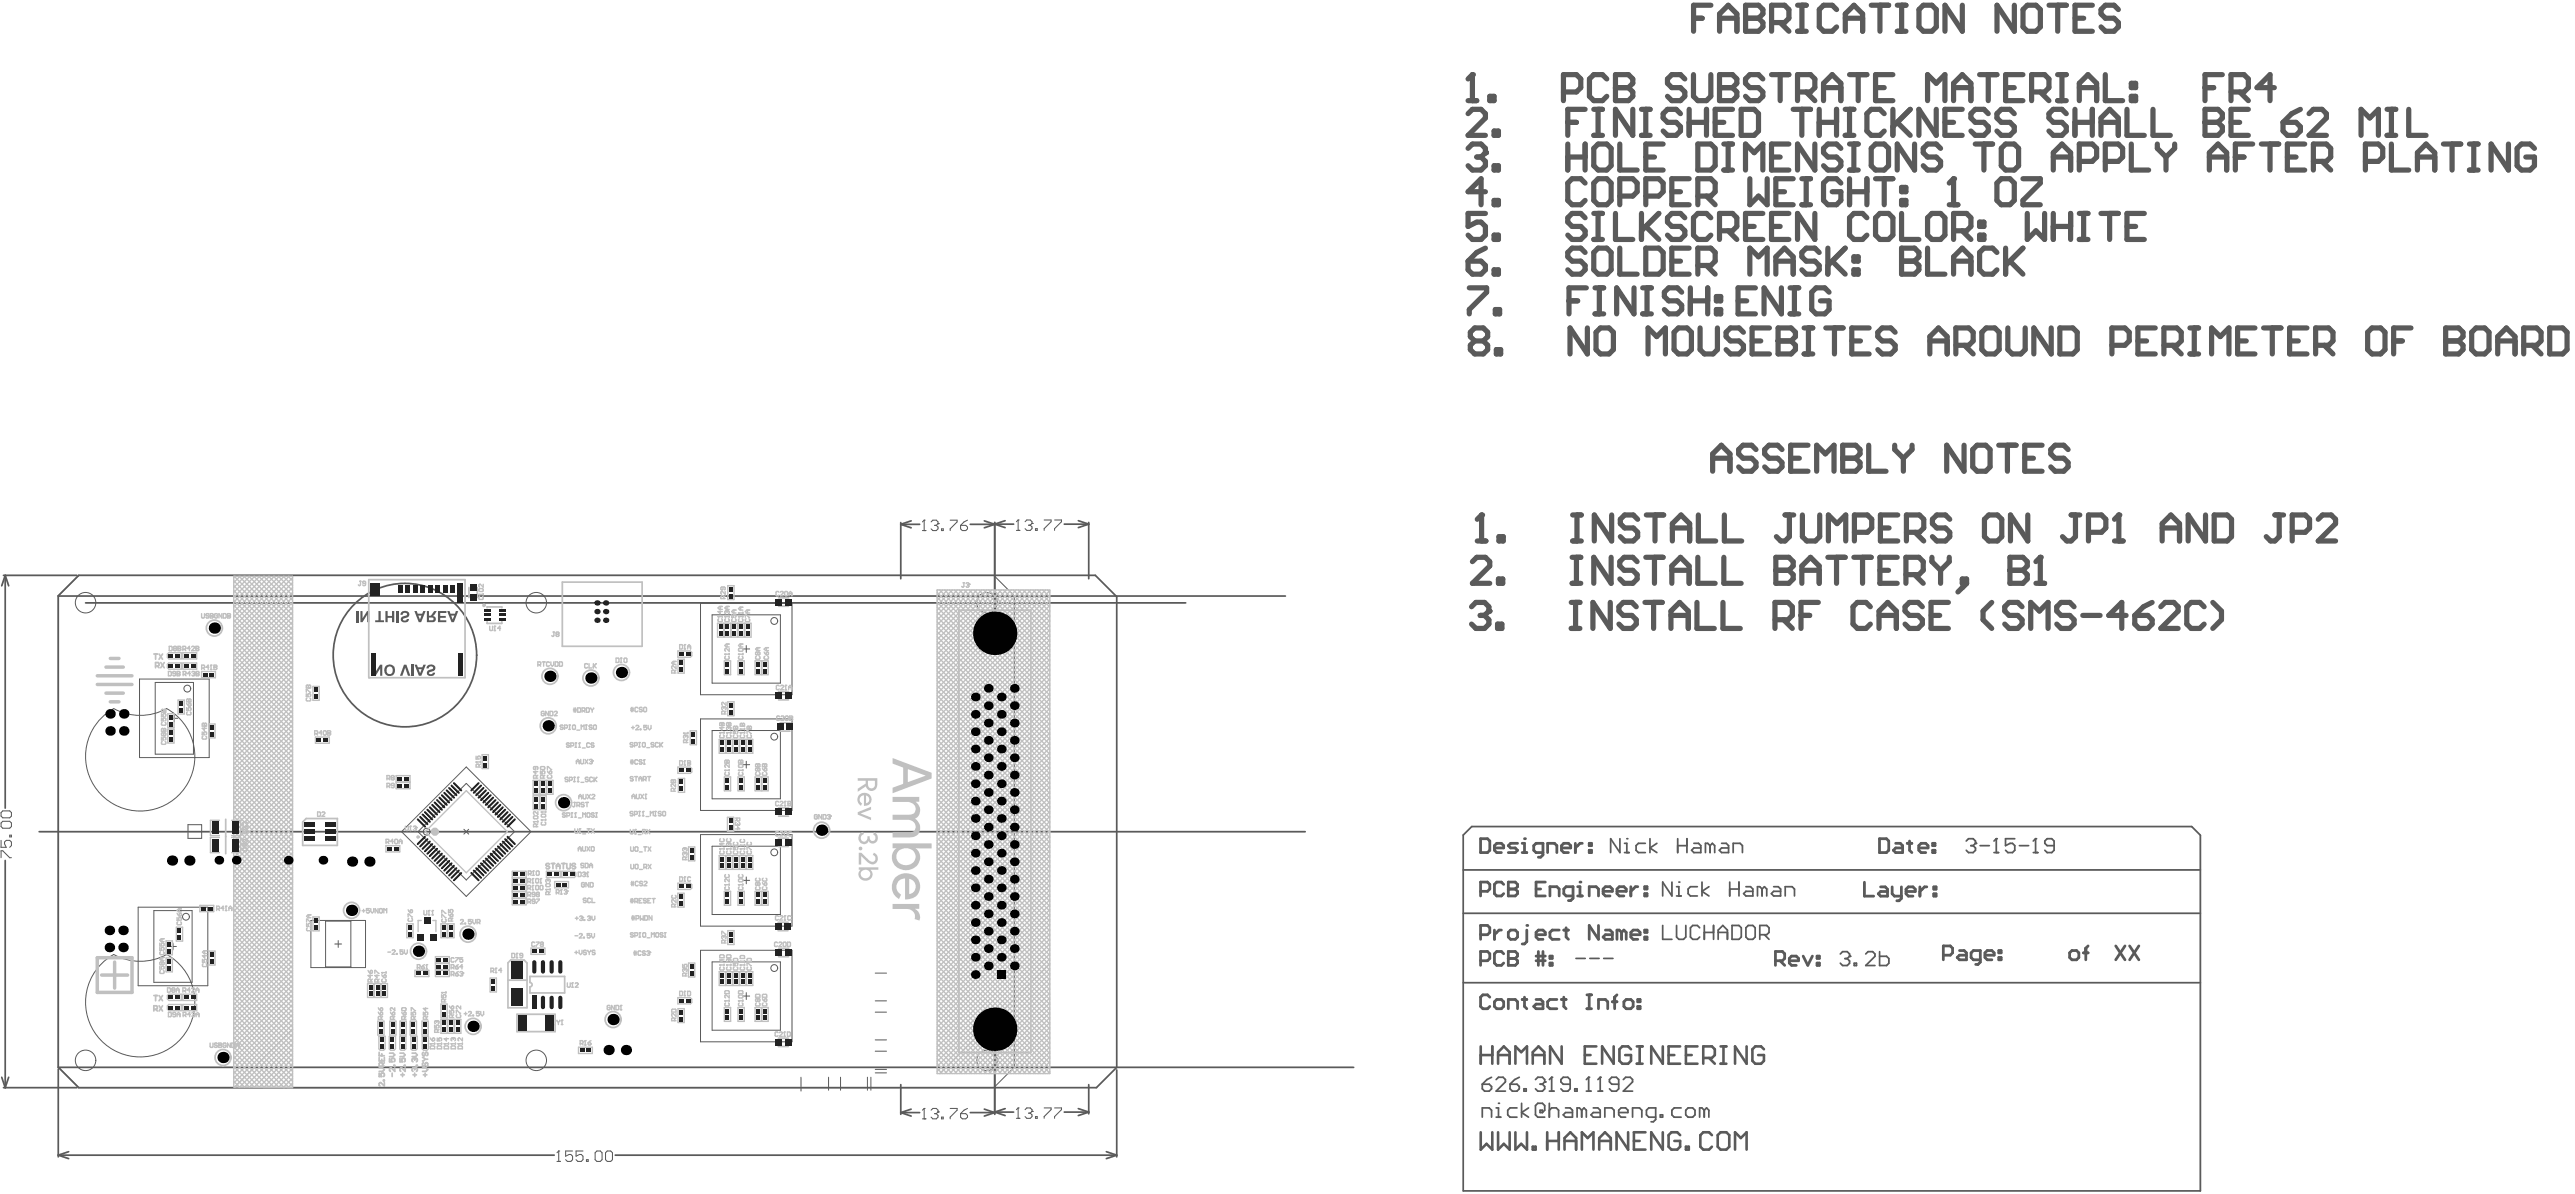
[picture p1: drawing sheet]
<svg xmlns="http://www.w3.org/2000/svg" width="1255mm" height="582mm" viewBox="0 0 1255 582" stroke-linecap="round" stroke-linejoin="round" font-family="sans-serif">
<g fill="none" stroke="#5a5a5a" stroke-width=".49">
<path d="M341 294h45v44h-45zM347 300h33v33h-33zM362 316h3M364 315v3M68 331h34v38h-34zM76 332h18v35h-18zM83 350h4M85 348v4M341 350h45v45h-45zM347 356h33v33h-33zM362 373h3M364 371v3"/>
<path d="M196 405l31-31 32 31-32 32zM204 405l23-23 24 23-24 24zM226 404l2 2M228 404l-2 2M341 407h45v44h-45zM347 412h33v34h-33zM362 429h3M364 427v4M67 442h34v38h-34zM75 444h19v35h-19zM84 459v4M152 448h26v23h-26z"/>
<path d="M159 449h12v22h-12zM163 460h4M165 458v4M83 461h3M341 463h45v45h-45zM347 469h33v33h-33zM362 485h3M364 484v3"/>
<circle cx="377" cy="303" r="1.7"/>
<circle cx="91" cy="335" r="1.7"/>
<circle cx="377" cy="359" r="1.7"/>
<circle cx="208" cy="405" r="1.7"/>
<circle cx="377" cy="415" r="1.7"/>
<circle cx="91" cy="447" r="1.7"/>
<circle cx="377" cy="472" r="1.7"/>
</g>
<path d="M713 407l4-4h351l5 4v173h-360zM790 409v6l-5-6v6M792 415h2M792 411h1v4M713 424h360M713 445h360M713 479h360M768 467h5M775 467h4M782 467h4" fill="none" stroke="#5a5a5a" stroke-width=".85"/>
<circle cx="793" cy="409" r=".4" fill="#5a5a5a"/>
<g fill="none" stroke="#5a5a5a" stroke-width=".85">
<path d="M802 411h-3l-1 1v2l1 1h3M804 409v6M808 411l-4 2 4 2M818 409v6M818 412h4M822 409v6M826 411h2l1 1v3h-3l-1-1 1-1h3M834 412l-2-1h-1v4M834 412v3M834 412l1-1 1 1v3M839 411h2l2 1v3h-4l-1-1 1-1h4M845 415v-4h3l1 1v3"/>
<path d="M897 465l1-1h2l2 1v1"/>
</g>
<circle cx="902" cy="466" r=".4" fill="#5a5a5a"/>
<g fill="none" stroke="#5a5a5a" stroke-width=".85">
<path d="M810 451v7h5M817 451v6l1 1h3l1-1v-6M829 452l-2-1h-2l-1 1v5l1 1h2l2-1M831 451v7M831 454h4M835 451v7M838 454h4M838 458v-5l2-2 2 2v5M844 451h4l1 1v5l-1 1h-4zM851 452l1-1h2l2 1v5l-2 1h-2l-1-1zM858 455h3l1-1v-2l-1-1h-3v7M860 455l2 3"/>
<path d="M899 467h1M900 467l2 1v1l-2 1h-2l-1-1M902 466l-2 1M904 469h1v1h-1zM909 465l2-1h2l1 1v1l-5 4h5M916 464v6h4l1-1v-2l-1-1h-4M723 528h3l1 1v1l-1 2h-2l-1-2zM727 525l-2 1-2 2M729 526l1-1h3l1 1v1l-5 5h5M736 528h3l2 1v1l-2 2h-2l-1-2zM741 525l-3 1-2 2M743 530h1v2h-1z"/>
<path d="M748 526l2-1h2l1 1v1"/>
</g>
<g fill="none" stroke="#5a5a5a" stroke-width="1.4">
<path d="M916 409h4l1 1v4l-1 1h-4zM924 411h2l1 1v3h-3l-1-1 1-1h3M930 411h2M931 410v4l1 1M935 413h5v-1l-1-1h-3l-1 1v2l1 1h3M942 414h1v1h-1zM942 411h1v1h-1zM909 430v7h4M917 432h2l1 1v4h-3l-1-2 1-1h3M922 432v3l1 2h4M927 432v6l-1 1h-1M929 434h5v-1l-2-1h-2l-1 1v2l1 2h2"/>
<path d="M936 432v5M939 432h-1l-2 2M943 435h1v2h-1zM943 432h1v1h-1zM1009 464l1-1h2l1 1v3l-1 1h-2l-1-1zM1016 464h2M1018 461l-1 1v6M1031 461l5 7M1036 461l-5 7M1038 461l5 7M1043 461l-5 7"/>
</g>
<circle cx="753" cy="527" r=".4" fill="#5a5a5a"/>
<path d="M751 528h1M752 528l1 1v1l-1 2h-2l-2-2M753 527l-1 1M755 532h2M756 525v7" fill="none" stroke="#5a5a5a" stroke-width=".85"/>
<circle cx="756" cy="525" r=".4" fill="#5a5a5a"/>
<path d="M756 525l-1 1M765 528h-3l-1-1v-1l1-1h2l1 1v4l-1 2h-2l-1-2M768 530h1v2h-1zM773 532h3M774 525v7" fill="none" stroke="#5a5a5a" stroke-width=".85"/>
<circle cx="774" cy="525" r=".4" fill="#5a5a5a"/>
<path d="M774 525l-1 1M779 532h2M780 525v7" fill="none" stroke="#5a5a5a" stroke-width=".85"/>
<circle cx="780" cy="525" r=".4" fill="#5a5a5a"/>
<path d="M780 525l-1 1M789 528h-3l-1-1v-1l1-1h2l1 1v4l-1 2h-2l-1-2M791 526l1-1h3l1 1v1l-5 5h5" fill="none" stroke="#5a5a5a" stroke-width=".85"/>
<g fill="none" stroke="#5a5a5a" stroke-width="1.4">
<path d="M722 468h3l1-1v-2l-1-1h-3v6M733 465l-1-1h-2l-2 1v4l2 1h2l1-1M735 464v6h4l1-1v-1l-1-1h-4M726 486l-1-1h-2l-1 1v4l1 1h2l1-1M728 488l2-1h2l1 1v2l-1 1h-2l-2-1zM735 491v-4h4l1 1v3M742 487h2M743 486v4l1 1M749 487h2l1 1v3h-3l-1-1 1-1h3M759 487h-3l-2 1v2l2 1h3M761 487h2M762 486v4l1 1"/>
<path d="M774 485h2M774 491h2M775 485v6M779 491v-4h4l1 1v3M786 488h2M788 485l-1 1v5M792 488l1-1h2l1 1v2l-1 1h-2l-1-1zM798 490h1v1h-1zM798 487h1v1h-1z"/>
</g>
<circle cx="735" cy="467" r=".7" fill="#5a5a5a"/>
<path d="M722 409h3l1 1v4l-1 1h-3zM728 413h5v-1l-1-1h-2l-2 1v2l2 1h2M740 411h-4l-1 1 1 1h3l1 1-1 1h-4M742 415h2M742 411h1v4M735 464h4l1 1v1l-1 1h-4M749 466h4M749 468h4M750 464v6M752 464v6M756 466h1v1h-1zM756 469h1v1h-1z" fill="none" stroke="#5a5a5a" stroke-width="1.4"/>
<circle cx="743" cy="409" r=".7" fill="#5a5a5a"/>
<g fill="none" stroke="#5a5a5a" stroke-width="1.4">
<path d="M752 415h-3l-1-1v-2l1-1h3v6l-1 1h-1M754 415v-4h4l1 1v3M761 413h5v-1l-1-1h-3l-1 1v2l1 1h3M768 411v4M771 411h-1l-2 2M775 411h1v1h-1zM775 414h1v1h-1zM865 468h4l1-1v-2l-1-1h-4v6M868 468l2 2M872 468h5v-1l-1-1h-3l-1 1v2l1 1h3M879 466l2 4 2-4M886 469h1v1h-1z"/>
<path d="M886 466h1v1h-1zM947 465h4l1-1v-2l-1-1h-4v7M955 463h2l2 1v4h-4l-1-1 1-2h4M965 468h-3l-1-1v-3l1-1h3v6l-1 1h-1M968 465h4v-1l-1-1h-2l-1 1v3l1 1h2M974 463h1v1h-1zM974 467h1v1h-1z"/>
</g>
<path d="M958 410l2-1h2l1 1v1" fill="none" stroke="#5a5a5a" stroke-width=".85"/>
<circle cx="963" cy="411" r=".4" fill="#5a5a5a"/>
<path d="M961 412h1M962 412l1 1v1l-1 1h-2l-2-1M963 411l-1 1M965 412h5M972 415h2M973 409v6" fill="none" stroke="#5a5a5a" stroke-width=".85"/>
<circle cx="973" cy="409" r=".4" fill="#5a5a5a"/>
<path d="M973 409l-1 1M982 409h-4v3l2-1h1l1 1v2l-1 1h-2l-1-1M984 412h5M991 415h2M992 409v6" fill="none" stroke="#5a5a5a" stroke-width=".85"/>
<circle cx="992" cy="409" r=".4" fill="#5a5a5a"/>
<path d="M992 409l-1 1M1001 412h-3l-1-1v-1l1-1h2l1 1v4l-1 1h-2l-1-1" fill="none" stroke="#5a5a5a" stroke-width=".85"/>
<path d="M856 219l-2-2h-4l-2 2v2l2 2h4l2 2v2l-2 3h-4l-2-3M869 219l-2-2h-5l-2 2v2l2 2h5l2 2v2l-2 3h-5l-2-3M881 217h-8v13h8M898 217v13h7l2-3v-2l-2-2h-7M835 230v-9l4-4 4 4v9M835 223h8M873 223h4M886 230v-13l4 4 4-4v13" fill="none" stroke="#5a5a5a" stroke-width="2.5"/>
<circle cx="898" cy="223" r="1.3" fill="#5a5a5a"/>
<g fill="none" stroke="#5a5a5a" stroke-width="2.5">
<path d="M826 9h4M834 3h-8v12M838 9h9M838 15v-8l4-4 5 4v8M851 3v12h6l2-2v-2l-2-2h-6M898 217h7l2 2v2l-2 2h-7M911 217v13h8M924 217v2l4 4M932 217v2l-4 4M957 217v13l-8-13v13M962 219l2-2h4l2 2v8l-2 3h-4l-2-3zM974 217h9"/>
<path d="M979 217v13M995 217h-8v13h8M1008 219l-2-2h-4l-2 2v2l2 2h4l2 2v2l-2 3h-4l-2-3M928 223v7M987 223h4"/>
</g>
<circle cx="851" cy="9" r="1.3" fill="#5a5a5a"/>
<g fill="none" stroke="#5a5a5a" stroke-width="2.5">
<path d="M851 3h6l2 2v2l-2 2h-6M864 11h6l2-2v-4l-2-2h-6v12M868 11l4 4M876 3h4M876 15h4M878 3v12M895 5l-2-2h-4l-2 2v8l2 2h4l2-2M899 9h9M899 15v-8l5-4 4 4v8M912 3h9M916 3v12M925 3h4"/>
<path d="M925 15h4M927 3v12M935 5l3-2h4l2 2v8l-2 2h-4l-3-2zM957 3v12l-9-12v12M982 3v12l-9-12v12M986 5l2-2h4l3 2v8l-3 2h-4l-2-2zM999 3h8M1003 3v12M1011 9h5M1020 3h-9v12h9M1033 5l-3-2h-4l-2 2v2l2 2h4l3 2v2l-3 2h-4l-2-2"/>
</g>
<path d="M722 455h3l1-1v-2l-1-1h-3v7M728 453v5M732 453h-1l-3 2M735 454l1-1h3l1 1v3l-1 1h-3l-1-1zM744 453v6l-1 1h-1" fill="none" stroke="#5a5a5a" stroke-width="1.4"/>
<circle cx="744" cy="451" r=".7" fill="#5a5a5a"/>
<g fill="none" stroke="#5a5a5a" stroke-width="1.4">
<path d="M722 434h3l1-1v-2l-1-1h-3v7M733 431l-1-1h-2l-2 1v4l2 2h2l1-2M735 430v7h4l1-2v-1l-1-1h-4M749 455h4v-1l-1-1h-2l-1 1v3l1 1h2M760 453h-3l-1 1v3l1 1h3M762 453h3M763 452v5l2 1M779 451v7l-4-7v7M783 453h2l1 1v4h-3l-2-1 2-2h3M790 454l-1-1h-1v5M790 454v4M790 454l2-1 1 1v4"/>
<path d="M795 455h4v-1l-1-1h-2l-1 1v3l1 1h2M802 457h1v1h-1zM802 453h1v1h-1z"/>
</g>
<circle cx="735" cy="433" r=".7" fill="#5a5a5a"/>
<path d="M735 430h4l1 1v1l-1 1h-4M749 433h2M753 430h-4v7h4M756 437v-5h3l1 1v4M767 437h-4l-1-2v-2l1-1h4v6l-1 1h-1M769 437h2M769 432h1v5" fill="none" stroke="#5a5a5a" stroke-width="1.4"/>
<circle cx="770" cy="430" r=".7" fill="#5a5a5a"/>
<path d="M775 437v-5h3l1 1v4M781 434h5v-1l-1-1h-2l-2 1v2l2 2h2M788 434h5v-1l-1-1h-3l-1 1v2l1 2h3M795 432v5M798 432h-1l-2 2M802 432h1v1h-1zM802 435h1v2h-1z" fill="none" stroke="#5a5a5a" stroke-width="1.4"/>
<g fill="none" stroke="#5a5a5a" stroke-width="1.3">
<path d="M722 552v8l3-3 2 3v-8M730 552v8l3-3 3 3v-8M739 552v8l3-3 2 3v-8M747 559h2v1h-2zM754 552v8M754 556h6M760 552v8M763 556h5M780 556h5M794 552v8l-6-8v8M796 556h3M802 552h-6v8h6"/>
<path d="M811 552v8l-6-8v8M819 553l-1-1h-3l-2 1v6l2 1h3l1-1v-3h-3M822 559h1v1h-1zM834 553l-1-1h-3l-1 1v6l1 1h3l1-1M837 553l2-1h3l1 1v6l-1 1h-3l-2-1zM763 560v-6l2-2 3 2v6M771 560v-8l3 2 3-2v8M780 560v-6l2-2 3 2v6M846 560v-8l3 2 2-2v8"/>
</g>
<path d="M815 430v7l-5-7v7M817 437h2M817 432h1v5" fill="none" stroke="#5a5a5a" stroke-width=".85"/>
<circle cx="818" cy="430" r=".4" fill="#5a5a5a"/>
<path d="M827 432h-3l-1 1v2l1 2h3M830 430v7M833 432l-3 2 3 3M843 430v7M843 433h5M848 430v7M851 432h2l1 1v4h-3l-1-2 1-1h3M859 433l-1-1h-1v5M859 433v4M859 433l1-1 1 1v4M865 432h2l1 1v4h-3l-2-2 2-1h3M870 437v-5h4l1 1v4" fill="none" stroke="#5a5a5a" stroke-width=".85"/>
<g fill="none" stroke="#5a5a5a" stroke-width="2.5">
<path d="M718 274l2-2h4l2 2v2l-8 8h8M766 272h5M768 272v12M785 272v12l-8-12v12M798 274l-2-2h-4l-2 2v2l2 2h4l2 2v2l-2 2h-4l-2-2M802 272h9M806 272v12M815 278h8M828 272v12h8M840 272v12h9M866 272v12h6l2-2v-2l-2-2h-6M730 282h3v2h-3z"/>
<path d="M766 284h5M815 284v-8l4-4 4 4v8"/>
</g>
<circle cx="866" cy="278" r="1.3" fill="#5a5a5a"/>
<g fill="none" stroke="#5a5a5a" stroke-width="2.5">
<path d="M866 272h6l2 2v2l-2 2h-6M878 278h9M891 272h8M895 272v12M904 272h8M908 272v12M916 278h5M925 272h-9v12h9M929 280h6l2-2v-4l-2-2h-6v12M933 280l4 4M942 272v2l4 4M946 278v6"/>
<path d="M950 272v2l-4 4M980 272v12h6l2-2v-2l-2-2h-6M878 284v-8l5-4 4 4v8M956 282h3v2h-3zM959 284l-5 4"/>
</g>
<circle cx="980" cy="278" r="1.3" fill="#5a5a5a"/>
<path d="M980 272h6l2 2v2l-2 2h-6M995 272v12M992 284h5" fill="none" stroke="#5a5a5a" stroke-width="2.5"/>
<circle cx="995" cy="272" r="1.3" fill="#5a5a5a"/>
<path d="M722 251v13M720 264h4M995 272l-3 2" fill="none" stroke="#5a5a5a" stroke-width="2.5"/>
<circle cx="722" cy="251" r="1.3" fill="#5a5a5a"/>
<g fill="none" stroke="#5a5a5a" stroke-width="2.5">
<path d="M722 251l-2 2M767 251h4M769 251v13M786 251v13l-9-13v13M798 253l-2-2h-4l-2 2v2l2 2h4l2 2v2l-2 3h-4l-2-3M803 251h8M807 251v13M815 257h9M828 251v13h8M841 251v13h8M870 251h4M872 251v10l-2 3h-2l-2-3"/>
<path d="M879 251v10l2 3h4l2-3v-10M904 259h6l2-2v-4l-2-2h-6v13M917 257h4M925 251h-8v13h8M929 259h7l2-2v-4l-2-2h-7v13M934 259l4 5M950 253l-2-2h-4l-2 2v2l2 2h4l2 2v2l-2 3h-4l-2-3M967 253l2-2h5l2 2v8l-2 3h-5l-2-3zM988 251v13l-8-13v13M1010 251h4M1012 251v10l-2 3h-3l-2-3M1018 259h6l2-2v-4l-2-2h-6v13"/>
<path d="M1033 251v13M731 261h2v3h-2zM767 264h4M815 264v-9l4-4 5 4v9M891 264v-13l4 4 5-4v13M1031 264h4"/>
</g>
<circle cx="1033" cy="251" r="1.3" fill="#5a5a5a"/>
<g fill="none" stroke="#5a5a5a" stroke-width="2.5">
<path d="M724 93h-8l6-6v13M728 98h2v2h-2zM773 89l-2-2h-5l-2 2v9l2 2h5l2-2M777 89l2-2h4l2 2v9l-2 2h-4l-2-2zM790 96h6l2-3v-4l-2-2h-6v13M802 96h7l2-3v-4l-2-2h-7v13M815 93h4M823 87h-8v13h8M828 96h6l2-3v-4l-2-2h-6v13M832 96l4 4M853 87v13l4-4 4 4v-13M866 93h4"/>
<path d="M874 87h-8v13h8M878 100h5M878 87h5M880 87v13M897 89l-2-2h-4l-2 2v9l2 2h4l2-2v-5h-4M902 93h8M902 87v13M910 87v13M914 87h9M918 87v13M927 91h2v2h-2zM927 98h2v2h-2z"/>
<path d="M950 100h4M952 87v13M716 140h9v2l-9 9v2M729 151h2v2h-2zM765 147h4M773 140h-8v13M777 140h5M777 153h5M780 140v13M796 140v13l-8-13v13M801 140h4M801 153h4"/>
<path d="M803 140v13M820 142l-2-2h-5l-2 2v2l2 3h5l2 2v2l-2 2h-5l-2-2M824 147h8M824 140v13M832 140v13M837 151h2v2h-2zM837 144h2v3h-2zM847 147h4M856 140h-9v13h9M868 140v13l-8-13v13M873 140h4M873 153h4"/>
<path d="M875 140v13M892 142l-3-2h-4l-2 2v9l2 2h4l3-2v-4h-5M1033 251l-2 2M1054 257h8M1075 251v13l-8-13v13M1079 251h7l2 2v8l-2 3h-7zM1109 251h4M1111 251v10l-2 3h-2l-2-3M1117 259h7l2-2v-4l-2-2h-7v13M1130 253l2-2h4l2 2v2l-8 9h8M1054 264v-9l4-4 4 4v9"/>
</g>
<circle cx="952" cy="87" r="1.3" fill="#5a5a5a"/>
<g fill="none" stroke="#5a5a5a" stroke-width="2.5">
<path d="M716 55l2-2h4l2 2v2l-8 9h8M764 60h4M773 53h-9v13M777 53h4M779 53v13M796 53v13l-9-13v13M800 53h4M802 53v13M819 55l-2-2h-4l-2 2v2l2 3h4l2 2v2l-2 2h-4l-2-2M823 60h9M823 53v13M832 53v13"/>
<path d="M836 60h4M845 53h-9v13h9M849 53h6l2 2v9l-2 2h-6zM874 53h9M878 53v13M887 60h8M887 53v13M895 53v13M899 53h5M902 53v13M918 55l-2-2h-4l-2 2v9l2 2h4l2-2M923 53v13"/>
<path d="M925 60l6 6M931 53l-8 9M944 53v13l-9-13v13M948 60h4M956 53h-8v13h8M969 55l-2-2h-4l-2 2v2l2 3h4l2 2v2l-2 2h-4l-2-2M982 55l-2-2h-4l-3 2v2l3 3h4l2 2v2l-2 2h-4l-3-2M1007 55l-2-2h-4l-2 2v2l2 3h4l2 2v2l-2 2h-4l-2-2M1011 60h9M1011 53v13M1020 53v13M1024 60h9"/>
<path d="M1037 53v13h8M1049 53v13h9M1075 53v13h6l2-2v-2l-2-2h-6M728 64h2v2h-2zM777 66h4M800 66h4M899 66h5M1024 66v-9l4-4 5 4v9M952 87l-2 2M973 89l3-2h4l2 2v9l-2 2h-4l-3-2zM986 87h9v2l-9 9v2h9"/>
</g>
<circle cx="1075" cy="60" r="1.3" fill="#5a5a5a"/>
<path d="M1075 53h6l2 2v2l-2 3h-6M1088 60h4M1096 53h-8v13h8M1113 60h6l2 2v2l-2 2h-4l-2-2zM1121 53l-4 2-4 5M1126 55l2-2h4l2 2v2l-8 9h8M1164 53h4M1166 53v13M1174 53v13h9M1151 66v-13l4 4 4-4v13M1164 66h4" fill="none" stroke="#5a5a5a" stroke-width="2.5"/>
<g fill="none" stroke="#5a5a5a" stroke-width="1.3">
<path d="M722 510v8M722 514h5M727 510v8M730 514h6M730 518v-5l3-3 3 3v5M739 518v-8l3 3 2-3v8M747 514h6M747 518v-5l3-3 3 3v5M761 510v8l-5-8v8M772 514h3M778 510h-6v8h6M787 510v8l-6-8v8"/>
<path d="M795 511l-1-1h-3l-2 1v6l2 1h3l1-1v-3h-3M798 510h3M798 518h3M799 510v8M811 510v8l-6-8v8M813 514h3M819 510h-6v8h6M822 514h3M827 510h-5v8h5M830 515h4l2-1v-3l-2-1h-4v8M833 515l3 3M839 510h3"/>
<path d="M839 518h3M840 510v8M851 510v8l-5-8v8M860 511l-2-1h-2l-2 1v6l2 1h2l2-1v-3h-3"/>
</g>
<path d="M729 540h1v4M723 544v-4h3l1 1v3M729 544h3" fill="none" stroke="#5a5a5a" stroke-width=".85"/>
<circle cx="730" cy="538" r=".4" fill="#5a5a5a"/>
<g fill="none" stroke="#5a5a5a" stroke-width=".85">
<path d="M739 540h-3l-1 1v2l1 1h3M742 538v6M745 540l-3 2 3 2M755 538v6M763 540h2l1 1v3h-3l-1-1 1-1h3M777 540h2l1 1v3h-3l-1-1 1-1h3M819 540h-3l-1 1v2l1 1h3M751 541h1v1h-1zM752 542l1-1v-2l-1-1h-2l-2 1v4l2 1h3M755 541l1-1h3l1 1v3M771 541l-1-1h-1v4M771 541v3"/>
<path d="M771 541l1-1 1 1v3M782 544v-4h4l1 1v3M789 542h5v-1l-2-1h-2l-1 1v2l1 1h2M796 544v-4h3l1 1v3M807 544h-3l-1-1v-2l1-1h3v5l-1 2h-1M809 543h1v1h-1zM822 541l1-1h2l1 1v2l-1 1h-2l-1-1zM831 541l-1-1h-2v4M831 541v3M831 541l1-1 1 1v3"/>
</g>
<path d="M717 296l2-2h5l2 2v2" fill="none" stroke="#5a5a5a" stroke-width="2.5"/>
<circle cx="726" cy="298" r="1.3" fill="#5a5a5a"/>
<g fill="none" stroke="#5a5a5a" stroke-width="2.5">
<path d="M774 160v12l-9-12v12M829 160v10l2 2h4l2-2v-10M863 160h-9v12h9M867 160v12h6l2-2v-2l-2-2h-6M719 166l-2-2v-2l2-2h4l2 2v2l-2 2M719 166l-2 2v2l2 2h4l2-2v-2l-2-2M719 166h4M729 170h3v2h-3zM778 162l2-2h4l2 2v8l-2 2h-4l-2-2zM803 172v-12l5 4 4-4v12M816 162l2-2h4l2 2v8l-2 2h-4l-2-2zM850 162l-2-2h-5l-2 2v2l2 2h5l2 2v2l-2 2h-5l-2-2"/>
<path d="M854 166h4M722 300h2M724 300l2 2v2l-2 2h-5l-2-2M726 298l-2 2M766 294h4M768 294v12M785 294v12l-9-12v12M798 296l-3-2h-4l-2 2v2l2 2h4l3 2v2l-3 2h-4l-2-2M802 294h8M806 294v12M815 300h8M827 294v12h9"/>
<path d="M840 294v12h8M878 300h4M886 294h-8v12M912 296l-2-2h-5l-2 2v8l2 2h5l2-2M916 300h8M937 296l-2-2h-4l-2 2v2l2 2h4l2 2v2l-2 2h-4l-2-2M941 300h5M950 294h-9v12h9M971 294l-4 4v4l4 4M986 296l-2-2h-5l-2 2v2l2 2h5l2 2v2l-2 2h-5l-2-2M1011 296l-2-2h-4l-2 2v2l2 2h4l2 2v2l-2 2h-4l-2-2M1015 300h9"/>
<path d="M1036 300h-8l6-6v12M1041 300h6l2 2v2l-2 2h-4l-2-2zM1049 294l-4 2-4 4M1053 296l2-2h5l2 2v2l-9 8h9M1074 296l-2-2h-4l-2 2v8l2 2h4l2-2M1079 294l4 4v4l-4 4M730 304h2v2h-2zM766 306h4M815 306v-8l4-4 4 4v8M865 302h7l2-2v-4l-2-2h-7v12M869 302l5 4M916 306v-8l4-4 4 4v8"/>
<path d="M990 306v-12l4 4 4-4v12"/>
</g>
<circle cx="867" cy="166" r="1.3" fill="#5a5a5a"/>
<g fill="none" stroke="#5a5a5a" stroke-width="2.5">
<path d="M867 160h6l2 2v2l-2 2h-6M879 160h5M882 160v12M890 160h8M894 160v12M911 160h-8v12h8M979 160v10l2 2h4l2-2v-10M1000 160v12l-9-12v12M1004 160h6l3 2v8l-3 2h-6zM1051 160h-9v12h9M1067 160h5M1070 160v12"/>
<path d="M1099 160h-8v12h8M1103 160h9M1108 160v12M1125 160h-9v12h9M1175 160h-8v12M1192 160v12h6l3-2v-2l-3-2h-6M879 172h5M903 166h4M924 162l-2-2h-5l-2 2v2l2 2h5l2 2v2l-2 2h-5l-2-2M941 166h8M941 172v-8l4-4 4 4v8M953 168h7l2-2v-4l-2-2h-7v12"/>
<path d="M958 168l4 4M966 162l2-2h4l3 2v8l-3 2h-4l-2-2zM1029 168h7l2-2v-4l-2-2h-7v12M1042 166h4M1055 168h6l2-2v-4l-2-2h-6v12M1059 168l4 4M1067 172h5M1078 172v-12l4 4 4-4v12M1091 166h4M1116 166h4M1129 168h6l2-2v-4l-2-2h-6v12M1133 168l4 4"/>
<path d="M1154 162l2-2h4l3 2v8l-3 2h-4l-2-2zM1167 166h4"/>
</g>
<circle cx="1192" cy="166" r="1.3" fill="#5a5a5a"/>
<g fill="none" stroke="#5a5a5a" stroke-width="2.5">
<path d="M716 127h6l2 2v2l-2 3h-4l-2-3zM724 121l-4 2-4 4M728 131h2v3h-2zM773 123l-2-2h-5l-2 2v2l2 2h5l2 2v2l-2 3h-5l-2-3M777 123l2-2h4l2 2v8l-2 3h-4l-2-3zM790 121v13h8M802 121h7l2 2v8l-2 3h-7zM815 127h4M823 121h-8v13h8M828 129h6l2-2v-4l-2-2h-6v13M832 129l4 5M853 134v-13l4 4 4-4v13"/>
<path d="M866 127h8M866 134v-9l4-4 4 4v9M887 123l-2-2h-5l-2 2v2l2 2h5l2 2v2l-2 3h-5l-2-3M891 121v13M893 127l6 7M899 121l-8 8M904 131h2v3h-2zM904 125h2v2h-2zM927 121v13h6l2-3v-2l-2-2h-6M1192 160h6l3 2v2l-3 2h-6M1243 160h6l2 2v8l-2 2h-6zM1205 162l2-2h4l2 2v8l-2 2h-4l-2-2z"/>
<path d="M1218 166h8M1218 172v-8l4-4 4 4v8M1230 168h7l2-2v-4l-2-2h-7v12M1234 168l5 4"/>
</g>
<circle cx="927" cy="127" r="1.3" fill="#5a5a5a"/>
<path d="M718 36v13M716 49h4M927 121h6l2 2v2l-2 2h-6M940 121v13h8M952 127h9M952 134v-9l4-4 5 4v9M973 123l-2-2h-4l-2 2v8l2 3h4l2-3M978 121v13M980 127l6 7M986 121l-8 8" fill="none" stroke="#5a5a5a" stroke-width="2.5"/>
<circle cx="718" cy="36" r="1.3" fill="#5a5a5a"/>
<path d="M718 36l-2 2M783 38l-2-2h-4l-2 2v9l2 2h4l2-2M787 36v13h7l2-2v-2l-2-2h-7M726 47h2v2h-2zM762 45h6l3-2v-5l-3-2h-6v13" fill="none" stroke="#5a5a5a" stroke-width="2.5"/>
<circle cx="787" cy="43" r="1.3" fill="#5a5a5a"/>
<path d="M787 36h7l2 2v3l-2 2h-7M821 38l-2-2h-4l-2 2v3l2 2h4l2 2v2l-2 2h-4l-2-2M825 36v11l3 2h4l2-2v-11M838 36v13h7l2-2v-2l-2-2h-7" fill="none" stroke="#5a5a5a" stroke-width="2.5"/>
<circle cx="838" cy="43" r="1.3" fill="#5a5a5a"/>
<g fill="none" stroke="#5a5a5a" stroke-width="2.5">
<path d="M838 36h7l2 2v3l-2 2h-7M859 38l-2-2h-4l-2 2v3l2 2h4l2 2v2l-2 2h-4l-2-2M864 36h8M868 36v13M902 36h8M906 36v13M923 36h-9v13h9M965 36h8M969 36v13M986 36h-8v13h8M1003 36h4M1005 36v13"/>
<path d="M1026 36v13h9M1083 36h-8v13M876 45h7l2-2v-5l-2-2h-7v13M880 45l5 4M889 43h8M889 49v-8l4-5 4 5v8M914 43h4M940 49v-13l4 5 4-5v13M952 43h9M952 49v-8l4-5 5 5v8M978 43h4M990 45h7l2-2v-5l-2-2h-7v13"/>
<path d="M995 45l4 4M1003 49h4M1014 43h8M1014 49v-8l4-5 4 5v8M1039 41h2v2h-2zM1039 47h2v2h-2zM1075 43h4M1088 45h6l2-2v-5l-2-2h-6v13M1092 45l4 4M1109 43h-9l7-7v13M716 72l2-2h4l2 2v2"/>
</g>
<circle cx="724" cy="74" r="1.3" fill="#5a5a5a"/>
<g fill="none" stroke="#5a5a5a" stroke-width="2.5">
<path d="M720 77h2M722 77l2 2v2l-2 2h-4l-2-2M724 74l-2 3M764 77h9M764 70v13M773 70v13M777 72l2-2h4l2 2v9l-2 2h-4l-2-2zM790 70v13h8M802 77h4M811 70h-9v13h9M828 70h6l2 2v9l-2 2h-6zM840 70h5"/>
<path d="M842 70v13M864 77h4M872 70h-8v13h8M885 70v13l-9-13v13M897 72l-2-2h-4l-2 2v2l2 3h4l2 2v2l-2 2h-4l-2-2M902 70h4M904 70v13M912 72l2-2h4l3 2v9l-3 2h-4l-2-2zM933 70v13l-8-13v13M946 72l-2-2h-4l-3 2v2l3 3h4l2 2v2l-2 2h-4l-3-2M963 70h8M967 70v13"/>
<path d="M976 72l2-2h4l2 2v9l-2 2h-4l-2-2zM1001 77h8M1014 79h6l2-2v-5l-2-2h-6v13M1026 79h7l2-2v-5l-2-2h-7v13M1039 70v13h8M1052 70v2l4 5M1056 77v6M1060 70v2l-4 5M1077 77h8M1090 77h4M1098 70h-8v13M1102 70h9"/>
<path d="M1107 70v13M1115 77h4M1123 70h-8v13h8M1128 79h6l2-2v-5l-2-2h-6v13M1132 79l4 4M1153 79h6l2-2v-5l-2-2h-6v13M1166 70v13h8M1178 77h9M1191 70h8M1195 70v13M1204 70h4M1206 70v13"/>
<path d="M1223 70v13l-9-13v13M1235 72l-2-2h-4l-2 2v9l2 2h4l2-2v-4h-4M728 81h2v2h-2zM840 83h5M851 83v-13l4 4 4-4v13M902 83h4M1001 83v-9l4-4 4 4v9M1077 83v-9l4-4 4 4v9M1178 83v-9l5-4 4 4v9M1204 83h4M724 104h-8v6l4-2h2l2 2v5l-2 2h-4l-2-2M728 115h2v2h-2z"/>
<path d="M773 106l-2-2h-5l-2 2v2l2 2h5l2 2v3l-2 2h-5l-2-2M777 104h4M777 117h4M779 104v13M787 104v13h9M800 104v13M802 110l7 7M809 104l-9 8M821 106l-2-2h-4l-2 2v2l2 2h4l2 2v3l-2 2h-4l-2-2M834 106l-2-2h-4l-3 2v9l3 2h4l2-2M838 112h7l2-2v-4l-2-2h-7v13M842 112l5 5"/>
<path d="M851 110h4M859 104h-8v13h8M864 110h4M872 104h-8v13h8M885 104v13l-9-13v13M910 106l-2-2h-4l-2 2v9l2 2h4l2-2M914 106l2-2h5l2 2v9l-2 2h-5l-2-2zM927 104v13h8M940 106l2-2h4l2 2v9l-2 2h-4l-2-2zM952 112h7l2-2v-4l-2-2h-7v13M956 112l5 5M965 108h2v2h-2z"/>
<path d="M965 115h2v2h-2zM988 104v13l4-5 5 5v-13M1001 104v13M1001 110h8M1009 104v13M1014 104h4M1014 117h4M1016 104v13M1024 104h9M1028 104v13M1037 110h4M1045 104h-8v13h8"/>
</g>
<g fill="none" stroke="#5a5a5a" stroke-width=".49">
<path d="M28 290l10-10h446l10 10v230l-10 10h-446l-10-10zM50 350l5-5a27 27 0 0 0 26 0 27 27 0 0 1 9 39 27 27 0 0 1-39 5 27 27 0 0 1-1-39zM92 402h6v6h-6zM50 470l5-5a27 27 0 0 0 26 0 27 27 0 0 1 9 38 27 27 0 0 1-39 6 27 27 0 0 1-1-39zM427 474h5M427 493h5M427 488h5M427 507h5M427 512h5M390 525v7M404 525v6M410 525v6"/>
<path d="M423 525v6M425 525v6M427 523h5M427 521h5"/>
<circle cx="42" cy="294" r="5"/>
<circle cx="261" cy="294" r="5"/>
<circle cx="481" cy="294" r="5"/>
<circle cx="42" cy="517" r="5"/>
<circle cx="261" cy="517" r="5"/>
<circle cx="481" cy="517" r="5"/>
</g>
<g fill="none" stroke="#5a5a5a" stroke-width=".85">
<path d="M439 255v27M439 255h9M439 255l5 2M444 254l-5 1M480 254l10 3M485 255v54M490 254l-10 3M494 255h-21M519 255h12M526 254l5 1M531 255l-5 2M531 255v27"/>
<path d="M2 280h36M3 280l-2 5M3 280v114M3 280l1 5M28 290h599M42 294h536M3 419v111M19 405h617M485 501v42M1 525l2 5M2 530h36M4 525l-1 5"/>
<path d="M28 521v43M28 520h632M439 528v15M531 528v15M544 521v43M439 542l5 2M439 542h9M444 540l-5 2M473 542h12M480 540l5 2M485 542l5 2M485 542l-5 2"/>
<path d="M485 542h9M490 540l-5 2M519 542h12M526 540l5 2M531 542l-5 2M28 563l5 1M28 563h242M33 561l-5 2M300 563h244M539 561l5 2M544 563l-5 1"/>
</g>
<path d="M450 545h1M450 540v5" fill="none" stroke="#5a5a5a" stroke-width=".51"/>
<circle cx="450" cy="540" r=".3" fill="#5a5a5a"/>
<path d="M450 540v1M454 541l1-1h1l1 2" fill="none" stroke="#5a5a5a" stroke-width=".51"/>
<circle cx="457" cy="542" r=".3" fill="#5a5a5a"/>
<path d="M450 259h1M450 253v6M456 543h.1M456 543h1l-1 2h-1l-1-1M457 542l-1 1M459 544h1v1h-1zM463 540h4v1l-4 3v1M468 543h3l1 1-1 1h-2l-1-1zM472 540l-4 3" fill="none" stroke="#5a5a5a" stroke-width=".51"/>
<circle cx="450" cy="253" r=".3" fill="#5a5a5a"/>
<path d="M450 253v1M454 254l1-1h1l1 2" fill="none" stroke="#5a5a5a" stroke-width=".51"/>
<circle cx="457" cy="255" r=".3" fill="#5a5a5a"/>
<path d="M456 256h.1M456 256l1 1-1 2h-1l-1-1M457 255l-1 1M459 258h1v1h-1zM463 253h4v1l-4 4v1M468 256h3l1 2-1 1h-2l-1-1zM472 253l-4 3M1 396v-1h4l1 1v2h-1h-4zM1 401v-1h4l1 1v2l-1 1h-4v-1zM1 409v4h2l-1-2 1-2h2l1 1v2l-1 1M1 418v-3l4 3h1M5 407h1v1h-1z" fill="none" stroke="#5a5a5a" stroke-width=".51"/>
<g fill="#5a5a5a">
<path d="M182 324h1v3l2-3h1v5h-1v-3l-2 3h-1z"/>
<path d="M197 324h1l2 5h-1l-1-4-2 4h-1z"/>
<path d="M201 324h1v5h-1z"/>
<path d="M208 324h3l1 1v1l-3 2h1h2l-1 1h-2h-1v-2l3-1-1-1h-1v1h-1z"/>
<path d="M187 327a3 3 0 0 0 6 0 3 3 0 0 0-6 0zM189 325h1h1v2v1h-2z"/>
<path d="M202 324l2 5h1l3-5h-2v1h-2l-1-1zM204 326h2l-1 2z"/>
</g>
<path d="M496 540v5M495 545h2" fill="none" stroke="#5a5a5a" stroke-width=".51"/>
<circle cx="496" cy="540" r=".3" fill="#5a5a5a"/>
<path d="M496 540l-1 1M500 541l1-1h1l1 1" fill="none" stroke="#5a5a5a" stroke-width=".51"/>
<circle cx="503" cy="541" r=".3" fill="#5a5a5a"/>
<path d="M495 258h2M496 253v5M509 540h3v1l-3 3v1M514 540h3v1l-3 3v1M501 542h1M502 542l1 1-1 2h-1l-1-1M503 541l-1 1M505 544h1v1h-1z" fill="none" stroke="#5a5a5a" stroke-width=".51"/>
<circle cx="496" cy="253" r=".3" fill="#5a5a5a"/>
<path d="M496 253l-1 1M500 254l1-1h1l1 2" fill="none" stroke="#5a5a5a" stroke-width=".51"/>
<circle cx="503" cy="255" r=".3" fill="#5a5a5a"/>
<path d="M501 256h1M502 256l1 1-1 1h-1h-1M503 255l-1 1M505 258h1h-1zM509 253h3v1l-3 4M514 253h3v1l-3 4M271 566h2M272 561v5" fill="none" stroke="#5a5a5a" stroke-width=".51"/>
<circle cx="272" cy="561" r=".3" fill="#5a5a5a"/>
<path d="M272 561l-1 1M279 561h-3v2l1-1 2 1v2l-1 1h-1l-1-1M284 561h-3v2l1-1 2 1v2l-1 1h-1l-1-1M286 565h1v1h-1zM290 562l1-1h2v1v3v1h-2l-1-1zM295 562l1-1h2l1 1v3l-1 1h-2l-1-1z" fill="none" stroke="#5a5a5a" stroke-width=".51"/>
<g fill="#5a5a5a">
<path d="M173 298h2v5h-2z"/>
<path d="M176 298h1v3l2-3h1v5h-1v-4l-2 4h-1z"/>
<path d="M184 298h2v4h1v1h-4v-1h1z"/>
<path d="M188 298h1v2h2v-2h1v5h-1v-2h-2v2h-1z"/>
<path d="M193 298h1v5h-1z"/>
<path d="M196 298h2h1v2l-3 2h1h2v1h-2h-1v-2l2-2h-1l-1 1-1-1z"/>
<path d="M213 298h5v1h-3v1h2v1h-2v1h3v1h-5z"/>
<path d="M202 298l2 5h1l2-5h-1v1h-2l-1-1zM204 300h1v2z"/>
<path d="M208 298v5h4v-2l-1-1 2-2h-1l-2 2h-1v-2zM209 301h2v1h-2z"/>
<path d="M218 298l2 5h1l2-5h-1v1h-2l-1-1zM220 300h1v2z"/>
</g>
<g fill="none" stroke="#5a5a5a" stroke-width=".85">
<path d="M28 290l10-10h496l10 11v229l-10 10h-496l-10-10z"/>
<circle cx="197" cy="319" r="35"/>
</g>
<g fill="none" stroke="#c0c0c0" stroke-width=".68">
<path d="M114 281h29v249h-29zM114 300l29 28M114 297l29 29M114 290l29 29M114 293l29 28M114 285l29 29M114 288l29 28M114 295l29 29M114 283l29 29M114 281l29 28M115 281h-1M117 281l26 26"/>
<path d="M117 281l-3 3M119 281l24 23M119 281l-5 5M121 281l22 21M122 281l-8 8M124 281l19 19M124 281l-10 10M126 281l17 16M127 281l-13 12M128 281l15 14M129 281l-15 15M131 281l12 11"/>
<path d="M131 281l-17 17M133 281l10 9M134 281l-20 20M136 281l7 7M136 281l-22 22M138 281l5 4M139 281l-25 24M140 281l3 2M141 281l-27 27M143 296l-29 28M143 298l-29 29M143 291l-29 29"/>
<path d="M143 286l-29 29M143 289l-29 28M143 293l-29 29M143 281l-29 29M143 284l-29 29M355 285h3v7h-3zM457 287h55v236h-55zM457 291l55 55M457 293l55 55M457 289l55 55M457 296l55 55M457 298l55 55"/>
<path d="M457 287v1M458 287l54 54M459 287l-2 3M460 287l52 52M462 287l-5 6M463 287l49 49M464 287l-7 8M465 287l47 47M467 287l-10 10M468 287l44 45M469 287l-12 13M470 287l42 42"/>
<path d="M471 287l-14 15M472 287l40 40M474 287l-17 17M475 287l37 37M476 287l-19 20M477 287l35 35M479 287l-22 22M480 287l32 33M481 287l-24 25M482 287l30 30M483 287l-26 27M484 287l28 28"/>
<path d="M486 287l-29 29M487 287l25 25M488 287l-31 32M489 287l23 23M491 287l-34 34M491 287l21 21M493 287l-36 37M494 287l18 18M495 287l-38 39M496 287l16 16M498 287l-41 41M499 287l13 13"/>
<path d="M500 287l-43 44M501 287l11 11M503 287l-46 46M503 287l9 9M505 287l-48 49M506 287l6 6M507 287l-50 51M508 287l4 4M510 287l-53 53M511 287l1 2M512 293l-55 54M512 295l-55 55"/>
<path d="M512 288l-55 55M512 290l-55 55M512 297l-55 55M512 300l-55 55M82 319v-1h6v3h-6v-1zM89 318h7v3h-7zM114 304l29 29M114 302l29 29M114 312l29 28M114 309l29 29M114 307l29 29M114 314l29 29"/>
<path d="M114 316l29 29M114 319l29 28M143 303l-29 29M143 301l-29 28M143 308l-29 28M143 305l-29 29M143 310l-29 29M143 313l-29 28M143 315l-29 29M143 320l-29 28M143 317l-29 29M330 317h6l1 1v2h-7z"/>
<path d="M350 304h3v6h-3zM353 304h3v6h-3zM356 304h3v6h-3zM360 304h3v6h-3zM363 304h3v6h-3zM457 308l55 55M457 303l55 55M457 305l55 55M457 301l55 54M457 317l55 55M457 320l55 55M457 313l55 54"/>
<path d="M457 315l55 55M457 310l55 55M512 305l-55 54M512 307l-55 55M512 302l-55 55M512 319l-55 55M512 314l-55 55M512 316l-55 55M512 309l-55 55M512 312l-55 55M82 324v-1h6v3h-6v-1zM89 323h7v3h-7z"/>
<path d="M98 327h7v3h-7zM114 338l29 29M114 336l29 28M114 333l29 29M114 328l29 29M114 331l29 28M114 326l29 29M114 321l29 29M114 324l29 28M143 336l-29 29M143 339l-29 29M143 332l-29 28"/>
<path d="M143 334l-29 29M143 327l-29 29M143 329l-29 29M143 324l-29 29M143 322l-29 29M149 337v-1l2 1M149 338v1h1v-1h1v1M149 335h2v-1h-1v1M153 334h3v7h-3zM330 321h4v7h-4zM353 322h3v7h-3zM360 322h3v7h-3z"/>
<path d="M368 322h3v7h-3zM371 322h3v7h-3zM457 336l55 55M457 339l55 55M457 327l55 55M457 329l55 55M457 322l55 55M457 324l55 55M457 332l55 55M457 334l55 55M512 336l-55 55M512 338l-55 55"/>
<path d="M512 326l-55 55M512 328l-55 55M512 321l-55 55M512 324l-55 55M512 331l-55 55M512 333l-55 55M82 348h3v7h-3zM82 355h3v7h-3zM87 341h3v7h-3zM102 353h3v7h-3zM114 355l29 28M114 357l29 29"/>
<path d="M114 350l29 29M114 352l29 29M114 359l29 29M114 345l29 29M114 348l29 28M114 340l29 29M114 343l29 28M143 356l-29 28M143 351l-29 28M143 353l-29 29M143 358l-29 29M143 346l-29 29"/>
<path d="M143 348l-29 29M143 341l-29 29M143 344l-29 28M150 340v2l1-1v-1M154 359h7v3h-7zM336 356h3v7h-3zM355 342h3v7h-3zM457 346l55 55M457 341l55 55M457 344l55 55M457 353l55 55M457 356l55 54"/>
<path d="M457 348l55 55M457 351l55 55M457 358l55 55M512 345l-55 55M512 348l-55 54M512 340l-55 55M512 343l-55 55M512 355l-55 55M512 357l-55 55M512 350l-55 55M512 352l-55 55M512 360l-55 54"/>
<path d="M114 364l29 29M114 362l29 29M114 376l29 29M114 379l29 28M114 371l29 29M114 374l29 28M114 367l29 28M114 369l29 29M143 363l-29 28M143 365l-29 29M143 360l-29 29M143 379l-29 29"/>
<path d="M143 375l-29 28M143 377l-29 29M143 372l-29 29M143 368l-29 28M143 370l-29 29M193 378h7v3h-7zM235 368h3v6h-3zM330 374h6l1 1v1v1h-7zM331 379h3v7h-3zM351 360h3v7h-3zM353 379h3v6h-3zM354 360h3v7h-3z"/>
<path d="M357 360h3v7h-3zM360 379h3v6h-3zM361 360h3v7h-3zM364 360h3v7h-3zM368 379h3v6h-3zM371 379h3v6h-3zM457 375l55 55M457 377l55 55M457 370l55 55M457 372l55 55M457 379l55 55M457 365l55 55"/>
<path d="M457 368l55 54M457 363l55 55M457 360l55 55M512 376l-55 55M512 371l-55 55M512 374l-55 55M512 379l-55 55M512 367l-55 55M512 369l-55 55M512 364l-55 55M512 362l-55 55M107 400h-4v7h4"/>
<path d="M113 400h4v7h-4M114 395l29 29M114 398l29 28M114 391l29 28M114 393l29 29M114 388l29 29M114 386l29 28M114 383l29 29M114 381l29 29M143 396l-29 29M143 399l-29 28M143 391l-29 29"/>
<path d="M143 394l-29 28M143 387l-29 28M143 384l-29 29M143 389l-29 29M143 382l-29 29M189 383h1v-1h-1v2M189 383l1 1M192 383l-1-1h1v1h-1M193 381h7v3h-7zM260 388h3v6h-3zM260 380h3v7h-3zM263 388h3v6h-3z"/>
<path d="M263 380h3v7h-3zM267 380h3v7h-3zM355 398h3v7h-3zM457 384l55 55M457 387l55 55M457 382l55 55M457 391l55 55M457 394l55 55M457 389l55 55M457 396l55 55M457 399l55 55M512 383l-55 55"/>
<path d="M512 386l-55 55M512 381l-55 55M512 393l-55 55M512 395l-55 55M512 388l-55 55M512 391l-55 55M512 398l-55 55M107 408h-4v7h4M113 408h4v7h-4M114 400l29 29M114 402l29 29M114 410l29 28"/>
<path d="M114 405l29 29M114 407l29 29M114 412l29 29M114 417l29 28M114 419l29 29M114 414l29 29M143 401l-29 29M143 408l-29 29M143 411l-29 28M143 403l-29 29M143 406l-29 28M143 413l-29 29"/>
<path d="M143 418l-29 28M143 415l-29 29M188 412h7v3h-7zM336 413h3v6h-3zM351 417h3v7h-3zM354 417h3v7h-3zM357 417h3v7h-3zM361 417h3v7h-3zM364 417h3v7h-3zM457 411l55 54M457 413l55 55M457 406l55 55"/>
<path d="M457 408l55 55M457 415l55 55M457 418l55 55M457 401l55 55M457 403l55 55M512 412l-55 55M512 407l-55 55M512 410l-55 55M512 419l-55 55M512 415l-55 54M512 417l-55 55M512 403l-55 54"/>
<path d="M512 405l-55 55M512 400l-55 55M114 436l29 29M114 431l29 29M114 434l29 28M114 438l29 29M114 426l29 29M114 429l29 28M114 422l29 28M114 424l29 29M143 434l-29 29M143 437l-29 29"/>
<path d="M143 430l-29 28M143 432l-29 29M143 439l-29 29M143 425l-29 29M143 427l-29 29M143 420l-29 29M143 423l-29 28M250 424h6v4h-6zM250 428h6v3h-6zM250 431h6v3h-6zM250 434h6v4h-6zM250 438h6v3h-6z"/>
<path d="M266 424h7v4h-7zM270 430h7v3h-7zM274 424h6l1 1v2l-1 1h-6zM330 435h3v7h-3zM330 430h6l1 1v2h-7zM353 434h3v7h-3zM360 434h3v7h-3zM368 434h3v7h-3zM371 434h3v7h-3zM457 430l55 55M457 432l55 55M457 425l55 55"/>
<path d="M457 427l55 55M457 439l55 55M457 434l55 55M457 437l55 55M457 420l55 55M457 423l55 54M512 429l-55 55M512 431l-55 55M512 424l-55 55M512 426l-55 55M512 438l-55 55M512 434l-55 55"/>
<path d="M512 436l-55 55M512 422l-55 55M81 458h3v7h-3zM86 452h3v7h-3zM86 447v1h1v-1h1v1M86 445l1 1M87 449v2l1-1v-1M87 445h1v1h-1zM87 443v1M88 443h-1l-1 1h1h1M97 441h7v3h-7zM114 453l29 28"/>
<path d="M114 455l29 29M114 448l29 29M114 450l29 29M114 457l29 29M114 460l29 29M114 443l29 29M114 446l29 28M114 441l29 28M143 454l-29 28M143 449l-29 28M143 451l-29 29M143 456l-29 29"/>
<path d="M143 458l-29 29M143 444l-29 29M143 446l-29 29M143 442l-29 28M149 450v1h2v-1h1l-1 1M149 449v-1l3 1M150 452v1h1v-1M151 446v1M152 446h-2h-1l1 1h2M153 447h3v7h-3zM198 450h3v7h-3zM205 448h-1v6"/>
<path d="M211 448h1v6M215 450h3v7h-3zM218 450h3v7h-3zM355 453h3v7h-3zM457 449l55 55M457 444l55 55M457 446l55 55M457 456l55 55M457 458l55 55M457 451l55 55M457 454l55 54M457 442l55 55"/>
<path d="M512 448l-55 55M512 450l-55 55M512 443l-55 55M512 446l-55 55M512 458l-55 54M512 460l-55 55M512 453l-55 55M512 455l-55 55M512 441l-55 55M81 467h3v6h-3zM102 463h3v7h-3zM114 472l29 28"/>
<path d="M114 467l29 29M114 469l29 29M114 479l29 29M114 474l29 29M114 477l29 28M114 462l29 29M114 465l29 28M143 470l-29 29M143 473l-29 28M143 466l-29 28M143 468l-29 29M143 480l-29 29"/>
<path d="M143 475l-29 29M143 478l-29 28M143 461l-29 28M143 463l-29 29M179 479h3v7h-3zM182 479h4v7h-4zM186 479h3v7h-3zM202 473h7v3h-7zM212 466h7v3h-7zM212 469h7v3h-7zM212 473h7v3h-7zM239 477h3v6h-3z"/>
<path d="M259 462h7v3h-7zM336 469h3v7h-3zM351 473h3v7h-3zM354 473h3v7h-3zM357 473h3v7h-3zM361 473h3v7h-3zM364 473h3v7h-3zM457 468l55 55M457 466l55 54M457 461l55 55M457 463l55 55M457 480l43 43"/>
<path d="M457 477l45 46M457 475l48 48M457 473l50 50M457 470l53 53M512 467l-55 55M512 462l-55 55M512 465l-55 55M512 470l-54 53M512 474l-49 49M512 472l-51 51M512 479l-44 44M512 477l-47 46"/>
<path d="M82 490v-1h6v3h-6zM82 485v-1h6v3h-6zM89 484h7v3h-7zM89 489h7v3h-7zM114 489l29 28M114 484l29 28M114 486l29 29M114 496l29 28M114 498l29 29M114 491l29 29M114 493l29 29M114 481l29 29"/>
<path d="M143 489l-29 29M143 485l-29 28M143 487l-29 29M143 497l-29 28M143 499l-29 29M143 492l-29 29M143 494l-29 29M143 482l-29 29M184 498h3v6h-3zM190 498h3v6h-3zM195 498h3v6h-3zM200 498h3v6h-3z"/>
<path d="M206 498h3v6h-3zM215 497h3v6h-3zM215 489h3v7h-3zM218 497h3v6h-3zM222 497h3v6h-3zM330 486h6l1 1v1v1h-7zM330 491h4v7h-4zM353 491h3v7h-3zM360 491h3v7h-3zM368 491h3v7h-3zM371 491h3v7h-3zM457 499l24 24"/>
<path d="M457 497l26 26M457 494l29 29M457 492l31 31M457 489l33 34M457 487l36 36M457 485l38 38M457 482l41 41M512 498l-25 25M512 491l-32 32M512 489l-35 34M512 496l-28 27M512 493l-30 30"/>
<path d="M512 484l-39 39M512 481l-42 42M512 486l-37 37M114 515l15 15M114 512l17 18M114 520l10 10M114 517l12 13M114 508l22 22M114 505l25 25M114 503l27 27M114 510l20 20M114 501l29 28"/>
<path d="M143 501l-29 29v-1M143 504l-26 26-3-3M143 506l-24 24-5-6M143 513l-17 17M143 511l-19 19M143 518l-12 12M143 516l-14 14M143 509l-22 21M185 505h3v6l-1 1h-2v-1zM190 505h3v6l-1 1h-2v-1zM195 505h3v6l-1 1h-1l-1-1zM200 505h3v6v1h-2l-1-1z"/>
<path d="M206 505h3v6l-1 1h-1l-1-1zM282 510h7v3h-7zM457 518l5 5M457 516l7 7M457 513l10 10M457 511l12 12M457 509l14 14M457 504l19 19M457 501l21 22M457 506l17 17M512 517l-6 6M512 515l-8 8"/>
<path d="M512 520l-4 3M512 513l-11 10M512 510l-13 13M512 503l-20 20M512 501l-23 22M512 508l-16 15M512 505l-18 18M114 522l8 8M143 528l-3 2M143 523l-7 7M143 521l-10 9M143 525l-5 5"/>
<path d="M457 521l2 2M512 522l-1 1"/>
</g>
<g fill="none" stroke="#c0c0c0" stroke-width=".85">
<path d="M180 282h47v48h-47zM229 286v5M233 286v5M237 296h8M274 284h39v31h-39zM380 291h4M380 295h4M467 297h35v216h-35zM237 303v1h8v-1M380 337h4M380 341h4M380 352h5"/>
<path d="M380 356h5M110 399v17M380 394h4M380 398h4M148 400l1-1h15v13h-16zM379 412h5M379 408h5M379 453h5M379 449h5M248 469l1-1h6l2 1v22h-9zM248 478h9M258 479v-3h17v8h-17v-3"/>
<path d="M380 462h4M380 466h4M252 494h19v9h-19zM379 510h5M379 506h5"/>
</g>
<path d="M47 333h17M47 329h17M52 325h8M52 338h8M54 321h4M54 342h4M47 467h17v17h-17zM50 475h12M56 469v12" fill="none" stroke="#c0c0c0" stroke-width="1.7"/>
<path d="M207 405l20-20 20 20-20 20z" fill="none" stroke="#c0c0c0" stroke-width=".67"/>
<circle cx="150" cy="335" r=".3" fill="#c0c0c0"/>
<g fill="none" stroke="#c0c0c0" stroke-width=".68">
<path d="M175 283h1M176 283v2h-1M178 284h-1v-1l1 1v1h-1M149 335l1-1v1M189 379h1v-1h-1v2M189 379l1 1M191 379v-1h1v1M191 379v1h1v-1M191 379h1M155 396h1v2h-1zM157 396h1l-1 2h1M183 474v-1l2 1"/>
<path d="M184 475v1l-1-1h2M184 478v-1h-1v1h2M185 477l-1 1M190 493l1 2M191 493h1v1l-1 1zM192 497l-1-2-1 1v1h2M192 491v1l-1-1h-1l1 1M192 495v1M196 491h2v1h-2zM196 493l1 2M197 493h1v1l-1 1zM197 497v-2l-1 1v1h2"/>
<path d="M198 495l-1 1"/>
</g>
<path d="M195 516v1h1v-1h1v1M195 513h2v1v1h-2M197 519h.1M195 524h2M196 523v2M197 520v2l-1-2-1 1v1M201 524h2M202 520l-1 1v1M202 523v2" fill="none" stroke="#c0c0c0" stroke-width=".85"/>
<circle cx="202" cy="520" r=".4" fill="#c0c0c0"/>
<path d="M202 516h-1v1M203 519h.1M202 520v1M202 521h.1M202 521l1-1v1v1" fill="none" stroke="#c0c0c0" stroke-width=".85"/>
<circle cx="202" cy="516" r=".4" fill="#c0c0c0"/>
<path d="M201 513h2v1v1h-2M202 516h.1M202 516h1v1" fill="none" stroke="#c0c0c0" stroke-width=".85"/>
<g fill="none" stroke="#c0c0c0" stroke-width=".68">
<path d="M270 308h.1M270 308v2h-1M271 309v-1h1v1M271 309v1h1v-1M271 309h1M282 425h1v2h-1zM284 425h1v1M215 445v-1l2 1M215 447v-1l2 1M216 448v1h1v-1M222 494v-2l3 2M223 494v2l2-1-1-1"/>
<path d="M225 490v2l-2-2h-1l1 2"/>
</g>
<circle cx="285" cy="426" r=".3" fill="#c0c0c0"/>
<path d="M285 426h.1M285 426v1h-1M286 427h1M286 425v2" fill="none" stroke="#c0c0c0" stroke-width=".68"/>
<circle cx="286" cy="425" r=".3" fill="#c0c0c0"/>
<path d="M286 425h.1M351 470h2M351 471v2h2v-2M353 470h.1" fill="none" stroke="#c0c0c0" stroke-width=".68"/>
<circle cx="351" cy="470" r=".3" fill="#c0c0c0"/>
<path d="M351 414h2M351 415v1h2v-1M353 413v1M351 470h.1M351 466l2-1v2h-2zM352 467v2l-1-1h2" fill="none" stroke="#c0c0c0" stroke-width=".68"/>
<circle cx="351" cy="414" r=".3" fill="#c0c0c0"/>
<path d="M351 357h2M351 358v1h2v-1M353 357h.1M351 414h.1M351 409v1h2v-1M352 411v1l-1-1h2" fill="none" stroke="#c0c0c0" stroke-width=".68"/>
<circle cx="351" cy="357" r=".3" fill="#c0c0c0"/>
<path d="M351 357h.1M351 353h2v-1h-1v1M352 354v2l-1-1h2" fill="none" stroke="#c0c0c0" stroke-width=".68"/>
<circle cx="352" cy="353" r=".3" fill="#c0c0c0"/>
<path d="M350 300h2M350 301v2h2v-2M352 300v1M351 353v-1h1v1" fill="none" stroke="#c0c0c0" stroke-width=".68"/>
<circle cx="350" cy="300" r=".3" fill="#c0c0c0"/>
<g fill="none" stroke="#c0c0c0" stroke-width=".68">
<path d="M351 298v1l-1-1h2M351 295v2M352 295h-1l-1 1 1 1h1M352 286v1h-1l1-1h1v1M353 292l-1-2-1 1v1h2M353 288v2l-1-2h-1l1 2M353 290v1M350 300v1M357 356v1h2l-1-1h1v1M357 355h3l-1-1v1M358 358v1h1v-1M357 413v1h2v-1h1l-1 1"/>
<path d="M358 410v2h1v-2M358 415v1h1v-1M357 467h2l1 1h-3zM357 469v1h2l-1-1h1v1M358 471v2h1v-2"/>
</g>
<circle cx="359" cy="355" r=".3" fill="#c0c0c0"/>
<g fill="none" stroke="#c0c0c0" stroke-width=".68">
<path d="M357 299v2h1v-2l1 1-1 1M358 297v2M359 297h-2v1v1h2M357 301v2h2l-1-2M357 355l1-1h1v1M364 355h2v-1h-1v1M364 357v-1l2 1M365 358v1h1v-1M364 414v-1l2 1M365 410v2h1v-2M365 415v1h1v-1M364 467h2v1h-2z"/>
<path d="M364 470v-1l2 1M365 471v2h1v-2"/>
</g>
<circle cx="365" cy="355" r=".3" fill="#c0c0c0"/>
<path d="M364 297v2M365 297h-1l-1 1 1 1h1M363 301v-2l2 2M364 301v2h1v-2M364 355l1-1v1M372 485l1-1 1 2h-2zM372 487l1 1M372 489v1h1v-1M373 487h1l-1 1zM210 510h2v1h-2zM210 509h2M212 508v1" fill="none" stroke="#c0c0c0" stroke-width=".68"/>
<circle cx="210" cy="509" r=".3" fill="#c0c0c0"/>
<path d="M210 509h.1M210 506l1 1M211 506h1v1h-1zM217 510h1l1 1h-2zM217 509h2M219 508v1" fill="none" stroke="#c0c0c0" stroke-width=".68"/>
<circle cx="217" cy="509" r=".3" fill="#c0c0c0"/>
<path d="M215 485v1h1v-1h1v1M215 484h2M217 488l-1-1h-1v1h2M217 487h.1M217 483v1M217 509h.1M218 506v1l-1-1h2" fill="none" stroke="#c0c0c0" stroke-width=".68"/>
<circle cx="215" cy="484" r=".3" fill="#c0c0c0"/>
<path d="M215 484h1M223 510h2v1h-2zM223 509h2M225 508v1" fill="none" stroke="#c0c0c0" stroke-width=".68"/>
<circle cx="223" cy="509" r=".3" fill="#c0c0c0"/>
<path d="M264 399h2M266 399v1M264 401v1h2v-1M223 509h1M225 506v1l-1-1h-1l1 1" fill="none" stroke="#c0c0c0" stroke-width=".68"/>
<circle cx="264" cy="399" r=".3" fill="#c0c0c0"/>
<path d="M264 399v1M264 396h2M264 397h2v1h-2zM266 395v1" fill="none" stroke="#c0c0c0" stroke-width=".68"/>
<circle cx="264" cy="396" r=".3" fill="#c0c0c0"/>
<path d="M263 374l2-1 1 2h-2zM263 376v1h2v-1h1l-1 1M265 379v-1h-2v1h3M266 378h-1M264 396h.1M353 456h-1v1M353 459v-1h-1v1h2M354 458l-1 1" fill="none" stroke="#c0c0c0" stroke-width=".68"/>
<circle cx="353" cy="456" r=".3" fill="#c0c0c0"/>
<path d="M353 344l-1 1v1M353 348v-2l-1 1v1h2M354 346l-1 1M352 455v-1l2 1M353 456h.1M353 456v1M353 456h1v1" fill="none" stroke="#c0c0c0" stroke-width=".68"/>
<circle cx="353" cy="344" r=".3" fill="#c0c0c0"/>
<path d="M353 344v1M353 345h.1M353 345h1v1M354 342v2l-1-2-1 1v1M358 399h3l-1 1h-1v-1M359 399l-1 1M360 401l1 1h-1" fill="none" stroke="#c0c0c0" stroke-width=".68"/>
<circle cx="360" cy="402" r=".3" fill="#c0c0c0"/>
<path d="M372 374h2l-1-2v2M372 374l1 2M372 376v2h1v-2M373 375h1l-1 1zM358 404h3l-1-1v1M359 401l-1 1h2M360 402h.1M360 401v1" fill="none" stroke="#c0c0c0" stroke-width=".68"/>
<circle cx="373" cy="374" r=".3" fill="#c0c0c0"/>
<g fill="none" stroke="#c0c0c0" stroke-width=".68">
<path d="M372 318l2 1M373 320v1h1v-1M374 318l1 1h-1zM374 316v1M375 316h-2h-1l1 1h2M82 327h1v2h-1zM86 328h-2l1-1h1v2h-2M86 327v2h2l-1-1h-1M372 374v-2h1v2M372 430l1 1M372 428v1h1v-1M372 432v2h1v-2"/>
<path d="M373 430h1l-1 1zM82 481l1 1v1h-1zM84 482v1h1v-1M84 482v-1l1 1M84 482h1M86 482h1M86 483v-1l1-1v1v1"/>
</g>
<circle cx="86" cy="328" r=".3" fill="#c0c0c0"/>
<path d="M86 327h2l-1 1h-1M102 508l1 2h1v-2M106 509l-1-1v1l1 1h-1M107 508v2h1v-1h-1" fill="none" stroke="#c0c0c0" stroke-width=".68"/>
<path d="M75 319h2M76 319v2M78 319l1 2M79 319l-1 2" fill="none" stroke="#c0c0c0" stroke-width=".85"/>
<circle cx="107" cy="509" r=".3" fill="#c0c0c0"/>
<path d="M106 443h1v-1h-1v2M106 443l1 1M109 443h-1l1-1v2M110 444h1M110 442v2M107 508l1 1h-1M110 509h-1v1h1v-1h-1M112 508v2l-1-2v2M113 508l1 1v1h-1zM115 509h1M115 510v-1l1-1v1v1" fill="none" stroke="#c0c0c0" stroke-width=".68"/>
<circle cx="110" cy="442" r=".3" fill="#c0c0c0"/>
<path d="M98 299l1 2h1v-2M102 299h-2l2 1-1 1h-1M102 299v2h2v-1h-2M110 442h.1M112 444v-2h1v2M112 443h1" fill="none" stroke="#c0c0c0" stroke-width=".68"/>
<circle cx="102" cy="300" r=".3" fill="#c0c0c0"/>
<path d="M102 299h2v1h-2M106 299h-1v2h1v-1h-1M108 299v2l-1-2v2M109 299h1v2h-1zM111 299v2h1v-1h-1" fill="none" stroke="#c0c0c0" stroke-width=".68"/>
<circle cx="111" cy="300" r=".3" fill="#c0c0c0"/>
<path d="M111 299h1v1h-1M186 475l1 1M186 474h2M186 477v1h2v-1M187 475h1v1h-1zM188 474h.1" fill="none" stroke="#c0c0c0" stroke-width=".68"/>
<circle cx="186" cy="474" r=".3" fill="#c0c0c0"/>
<g fill="none" stroke="#c0c0c0" stroke-width=".68">
<path d="M188 410h1l1-1h-2v2M189 410l1 1M192 410h-2l1-1v2M192 409h2l-1 2h-1zM195 410h1M195 411v-1v-1l1 1v1M186 474h.1M189 464h1M191 463h2l-2 2h2M193 465h1zM196 463h-1v1h1v1h-1M197 463v1l1 1 1-1v-1"/>
<path d="M220 475h1v-1l-1-1v2M221 475h.1M222 474h1v1h-1zM223 473l-1 1M224 474l1-1 1 1"/>
</g>
<circle cx="226" cy="474" r=".3" fill="#c0c0c0"/>
<path d="M239 305v2h1v-2M241 307h1M241 305v2M221 467h-1v1h1M222 467h1l-1 2M225 474h.1M225 474v1h-1M226 474h-1M226 467h-2v1h2l-1 1-1-1" fill="none" stroke="#c0c0c0" stroke-width=".68"/>
<circle cx="241" cy="305" r=".3" fill="#c0c0c0"/>
<path d="M241 305h.1M244 306h-1l1-1v2M271 435h1l1-1-2-1v3M272 435l1 1M273 436h1M274 433v3" fill="none" stroke="#c0c0c0" stroke-width=".68"/>
<circle cx="274" cy="433" r=".3" fill="#c0c0c0"/>
<path d="M274 433l-1 1M275 434l1-1v1" fill="none" stroke="#c0c0c0" stroke-width=".68"/>
<circle cx="276" cy="434" r=".3" fill="#c0c0c0"/>
<path d="M265 347h-1v2l1-1M267 347v2l-1-2v2M268 347h2l-1 2h-1zM270 347h2l-2 2h2M276 435h.1M276 435v1l-1-1M276 434v1M297 490h-1v2h1v-1M300 490v2l-2-2v2M300 490h2l-1 2h-1zM302 492h1M303 490v2" fill="none" stroke="#c0c0c0" stroke-width=".68"/>
<path d="M268 421h-1h-1l1 1h1l-1 1h-1M269 421h1M270 421v2M271 422h2M271 423v-1l1-1 1 1v1M274 421h1M275 421v2M276 421l1 2h1v-2M281 421h-2v1h1l1 1h-1h-1" fill="none" stroke="#c0c0c0" stroke-width=".85"/>
<circle cx="303" cy="490" r=".3" fill="#c0c0c0"/>
<path d="M300 321h2l-1 2h-1zM302 323h1M302 321h1M303 321v2M305 321h1l-1 2-1-1zM303 490h-1M331 483h2l-1 2h-1zM333 485h1M334 483v2" fill="none" stroke="#c0c0c0" stroke-width=".68"/>
<circle cx="334" cy="483" r=".3" fill="#c0c0c0"/>
<path d="M331 427l2 1-1 1h-1zM333 429h1M334 427v2M334 483h-1M335 483h2l-1 2h-1z" fill="none" stroke="#c0c0c0" stroke-width=".68"/>
<circle cx="334" cy="427" r=".3" fill="#c0c0c0"/>
<path d="M331 314h2l-1 2h-1zM333 316h1M334 314v2M334 427l-1 1M337 428h-2l1 1h1" fill="none" stroke="#c0c0c0" stroke-width=".68"/>
<circle cx="334" cy="314" r=".3" fill="#c0c0c0"/>
<path d="M334 314h-1M335 316v-1l1-1 1 1v1M335 315h2M379 503h-1v2h1M380 503h1l-1 2h1M382 505h1M382 503v2" fill="none" stroke="#c0c0c0" stroke-width=".68"/>
<circle cx="382" cy="503" r=".3" fill="#c0c0c0"/>
<path d="M380 334h-2v2h2M381 334h1l-1 2h1M383 336h.1M383 334v2M382 503h.1M384 503h1v2h-1z" fill="none" stroke="#c0c0c0" stroke-width=".68"/>
<circle cx="383" cy="334" r=".3" fill="#c0c0c0"/>
<path d="M469 284h1M470 284v2h-1M471 284h1v1M383 334h.1M384 336v-1l1-1 1 1v1M384 335h2" fill="none" stroke="#c0c0c0" stroke-width=".68"/>
<circle cx="472" cy="285" r=".3" fill="#c0c0c0"/>
<g fill="none" stroke="#c0c0c0" stroke-width=".68">
<path d="M472 285h.1M472 285v1h-1M79 359v2h1v-2h1l-1 2M79 356h2l-1-1v1M80 357h-1v1h1M80 357h1l-1 1M80 357v1M79 361v2h1v-2M78 459v2h1v-2l1 1v1M79 457v2M80 457h-1l-1 1 1 1h1M78 462v1h1v-1h1v1"/>
<path d="M78 471v1h1v-1h1v1M78 464v1h2v-1M78 473v1h2v-1M79 469h-1v1h1M79 469h1v1h-1M79 467v1M79 469v1M80 467h-1h-1l1 1h1M82 493l1 1v1h-1zM86 494h-2l1-1 1 1v1h-2M86 494h2M86 495v-1l1-1 1 1v1"/>
</g>
<path d="M75 485h2M75 492l2-1-1-1h-1v3M76 485v3M76 492l1 1M78 485l1 3M78 490l1 3M79 485l-1 3M79 490l-1 3" fill="none" stroke="#c0c0c0" stroke-width=".85"/>
<circle cx="80" cy="356" r=".3" fill="#c0c0c0"/>
<path d="M82 315h2v2h-2zM85 316v1h1v-1M85 316v-1h1v1M85 316h1M87 315v2h1v-1h-1M79 356v-1h1v1" fill="none" stroke="#c0c0c0" stroke-width=".68"/>
<path d="M76 324h1l1-1h-2v2M77 324l1 1M78 323l2 2M80 323l-2 2" fill="none" stroke="#c0c0c0" stroke-width=".85"/>
<circle cx="87" cy="316" r=".3" fill="#c0c0c0"/>
<g fill="none" stroke="#c0c0c0" stroke-width=".68">
<path d="M87 315h1v1h-1M99 357v1h1v-1h1l-1 1M99 354h2l-1-2v1v1M99 359v1h2l-1-1M100 354v2l-1-1h2M118 414l2-1v1l-1 1zM118 411h1v1zM119 410v-1h1v1M119 411l1 1M99 467v2h1v-2l1 1-1 1M99 470v1h2l-1-1M100 465v2l-1-1h2"/>
<path d="M100 463v2M101 463h-2v1v1h2"/>
</g>
<circle cx="100" cy="354" r=".3" fill="#c0c0c0"/>
<path d="M98 325h2l-1-1h-1v2M99 325l1 1M102 325h-2l1-1v2M103 326h.1M103 324v2M99 354v-2l1 1v1" fill="none" stroke="#c0c0c0" stroke-width=".68"/>
<circle cx="103" cy="324" r=".3" fill="#c0c0c0"/>
<path d="M103 324h.1M104 324v2h2l-1-1h-1" fill="none" stroke="#c0c0c0" stroke-width=".68"/>
<circle cx="104" cy="325" r=".3" fill="#c0c0c0"/>
<path d="M104 324h2l-1 1h-1M153 357h1l1-1h-2v2M154 357l1 1M157 357h-1l1-1v2M158 356h1v2h-1zM160 356v2h1v-1h-1" fill="none" stroke="#c0c0c0" stroke-width=".68"/>
<circle cx="160" cy="357" r=".3" fill="#c0c0c0"/>
<g fill="none" stroke="#c0c0c0" stroke-width=".68">
<path d="M160 356h1v1h-1M199 447v-2l2 2M199 443l1 2M199 447v2h2v-2M200 444l1-1v1l-1 1zM179 473l1 1M180 475v1l-1-1h3M180 473h2l-1 1h-1zM181 478l-1-1h-1v1h3M182 477l-1 1M184 493l1 2M184 491l1 1"/>
<path d="M185 493h1l1 1-2 1zM185 491h1l1 1h-2zM186 497l-1-2-1 1v1h3M187 495l-1 1M200 492v-1l3 1M200 493v2h2v-2h1l-1 2M202 497v-2l-2 1v1h3M203 495l-1 1M212 499v2h1v-2l1 1v1M213 497l-1 1v1M213 503v-1h-1v1h2M214 502h-1"/>
</g>
<g fill="none" stroke="#c0c0c0" stroke-width=".85">
<path d="M185 515v2h2v-2M185 513v1h2M186 514h.1M186 516v1M187 519v-1h-2v1h2M187 518v1M190 516v1h1v-1h1v1M190 513h2v1v1h-2M192 519h.1M206 515l1 1M206 518v1h1l1-1v1M206 513v1h1v-1h1v1"/>
<path d="M207 516l-1 1M207 516h1M185 523v2h1v-1v-1h1v2M185 520h2v1v1h-2M187 526v1zM187 527v2l-1-2-1 1v1M191 523v2M192 520v2l-1-2-1 1v1M206 520h2v1v1h-2M206 524h2M207 523v2"/>
</g>
<circle cx="213" cy="497" r=".3" fill="#c0c0c0"/>
<g fill="none" stroke="#c0c0c0" stroke-width=".68">
<path d="M207 444v2l1-1v-1M209 446h.1M209 444v2M219 443v2h1v-2h1l-1 2M219 445l1 2M220 446v-1l1 1-1 1zM220 449v-2l-1 1v1h2M221 447l-1 1M220 471h1v-1h-1v2M221 471v1M222 471h1v1h-1zM223 470l-1 1"/>
<path d="M226 471h-2l1-1v2M206 493v2h1v-2h1v2M207 491v1l-1-1h2M208 497l-1-2-1 1v1h2M208 495v1M213 497v1M213 498h.1M213 498h1v1M219 492v2h1v-2l1 1v1M219 490l1 2M220 490h1v1l-1 1zM220 496v-2l-1 1v1h2"/>
<path d="M221 494l-1 1"/>
</g>
<circle cx="209" cy="444" r=".3" fill="#c0c0c0"/>
<path d="M209 444h.1M211 446h.1M211 444v2" fill="none" stroke="#c0c0c0" stroke-width=".68"/>
<circle cx="211" cy="444" r=".3" fill="#c0c0c0"/>
<path d="M211 444h.1M239 473h1l1-1h-2v2M240 473l1 1M241 474h1M242 472v2" fill="none" stroke="#c0c0c0" stroke-width=".68"/>
<circle cx="242" cy="472" r=".3" fill="#c0c0c0"/>
<path d="M242 472h-1M245 473h-2l1-1v2M249 465h2v2h-2zM252 467h.1M252 465v2" fill="none" stroke="#c0c0c0" stroke-width=".68"/>
<circle cx="252" cy="465" r=".3" fill="#c0c0c0"/>
<path d="M232 371h2M233 374v-2l-1 1v1h2M234 372l-1 1M234 371v1M252 465h.1M255 466h-1v-1h1v1h-2" fill="none" stroke="#c0c0c0" stroke-width=".68"/>
<circle cx="232" cy="371" r=".3" fill="#c0c0c0"/>
<path d="M233 290h3M234 291v1h2l-1-1M236 289v1M232 371v1M232 368v2h1v-2l1 1v1" fill="none" stroke="#c0c0c0" stroke-width=".68"/>
<circle cx="233" cy="290" r=".3" fill="#c0c0c0"/>
<path d="M233 290h1M234 287h1l1 1h-2zM236 285v1l-2-1v1M271 497l1 1M272 498v1M273 497l-1 1M274 499h.1M274 497v2" fill="none" stroke="#c0c0c0" stroke-width=".68"/>
<circle cx="274" cy="497" r=".3" fill="#c0c0c0"/>
<path d="M277 479v2h1v-2M279 479v2M274 497h.1M279 481h.1" fill="none" stroke="#c0c0c0" stroke-width=".68"/>
<circle cx="279" cy="479" r=".3" fill="#c0c0c0"/>
<g fill="none" stroke="#c0c0c0" stroke-width=".68">
<path d="M262 324h1l1-1-2-1v3M263 324l1 1M264 322h2M265 322v3M268 323h-2v1h2M269 322v2v1l1-1v-2M271 322l1 1v2h-1zM273 322l1 1v2h-1zM261 459h-2v2h2M261 459h2l-2 2M264 460v-1h1v1M264 460v1h1v-1"/>
<path d="M264 460h1M279 479h.1M280 479h2l-2 2h2M333 472v1M334 475v-1h-1v1h2M335 474l-1 1M327 492h2l1 1h-3zM329 497l-1-1h-1v1h3M330 494v1l-2-1h-1l1 1M330 496l-1 1"/>
</g>
<circle cx="333" cy="472" r=".3" fill="#c0c0c0"/>
<path d="M333 415v1v1M334 419v-2l-1 1v1h2M335 417l-1 1M328 436v2l2-1-1-1M330 438v2l-2-2-1 1 1 1M329 442l-1-2-1 1v1h3M330 440l-1 1M333 470v1h1v-1h1v1M333 472h1M334 472v1M334 472h1v1" fill="none" stroke="#c0c0c0" stroke-width=".68"/>
<circle cx="333" cy="415" r=".3" fill="#c0c0c0"/>
<path d="M333 415l1 1M333 413v1v1M334 416h.1M334 416h1v1" fill="none" stroke="#c0c0c0" stroke-width=".68"/>
<circle cx="333" cy="413" r=".3" fill="#c0c0c0"/>
<path d="M327 381h2v-1h-1v1M329 385l-1-1h-1v1h2M329 382v1l-1-1h-1l1 1M329 384v1M333 413l1 1M334 414h.1M334 414h1v1" fill="none" stroke="#c0c0c0" stroke-width=".68"/>
<circle cx="328" cy="381" r=".3" fill="#c0c0c0"/>
<path d="M331 371h2l-1 2h-1zM333 373h1M334 371v2M327 381l1-1v1" fill="none" stroke="#c0c0c0" stroke-width=".68"/>
<circle cx="334" cy="371" r=".3" fill="#c0c0c0"/>
<path d="M334 371h-1M335 371v2l2-1h-1h-1" fill="none" stroke="#c0c0c0" stroke-width=".68"/>
<circle cx="335" cy="372" r=".3" fill="#c0c0c0"/>
<path d="M334 358l-1 1 1 1M335 362l-1-2-1 1v1h2M335 371h2l-1 1h-1M335 360v1" fill="none" stroke="#c0c0c0" stroke-width=".68"/>
<circle cx="334" cy="358" r=".3" fill="#c0c0c0"/>
<path d="M333 357h2M334 358v1M334 359h.1M334 359h1v1M335 357v1" fill="none" stroke="#c0c0c0" stroke-width=".68"/>
<circle cx="333" cy="357" r=".3" fill="#c0c0c0"/>
<path d="M328 322v2M329 328l-1-2-1 1v1h3M330 324v2l-2-2-1 1 1 1M330 326l-1 1M330 322h-2l-1 1 1 1h2M333 357l1 1M361 470h2M361 471v2h2v-2M363 470h.1" fill="none" stroke="#c0c0c0" stroke-width=".68"/>
<circle cx="361" cy="470" r=".3" fill="#c0c0c0"/>
<path d="M361 470h.1M361 468h2M363 468v1" fill="none" stroke="#c0c0c0" stroke-width=".68"/>
<circle cx="361" cy="468" r=".3" fill="#c0c0c0"/>
<path d="M354 470h2M355 471v2h1v-2M356 470h.1M361 468v1M361 466h2v1h-2z" fill="none" stroke="#c0c0c0" stroke-width=".68"/>
<circle cx="354" cy="470" r=".3" fill="#c0c0c0"/>
<path d="M354 470h1M355 467l-1 1 1 1" fill="none" stroke="#c0c0c0" stroke-width=".68"/>
<circle cx="355" cy="467" r=".3" fill="#c0c0c0"/>
<path d="M361 414h2M361 415v1h2v-1M363 413v1M354 466l2-1v2h-2zM355 467v1M355 468h.1M355 468h1v1" fill="none" stroke="#c0c0c0" stroke-width=".68"/>
<circle cx="361" cy="414" r=".3" fill="#c0c0c0"/>
<path d="M361 414h.1M361 412h2M363 411v1" fill="none" stroke="#c0c0c0" stroke-width=".68"/>
<circle cx="361" cy="412" r=".3" fill="#c0c0c0"/>
<path d="M354 414h2M355 415v1h1v-1M356 413v1M361 412h.1M361 409v1h2v-1" fill="none" stroke="#c0c0c0" stroke-width=".68"/>
<circle cx="354" cy="414" r=".3" fill="#c0c0c0"/>
<path d="M354 414h1M355 411h-1l1 1" fill="none" stroke="#c0c0c0" stroke-width=".68"/>
<circle cx="355" cy="411" r=".3" fill="#c0c0c0"/>
<path d="M361 357h2M361 358v1h2v-1M363 357h.1M355 409v1h1v-1M355 411h.1M355 411h1v1" fill="none" stroke="#c0c0c0" stroke-width=".68"/>
<circle cx="361" cy="357" r=".3" fill="#c0c0c0"/>
<path d="M361 357h.1M361 355h2M363 355v1" fill="none" stroke="#c0c0c0" stroke-width=".68"/>
<circle cx="361" cy="355" r=".3" fill="#c0c0c0"/>
<path d="M361 355v1M361 354h2v-2l-1 1v1" fill="none" stroke="#c0c0c0" stroke-width=".68"/>
<circle cx="362" cy="354" r=".3" fill="#c0c0c0"/>
<path d="M354 357h2M355 358v1h1v-1M356 357h.1M361 354v-2l1 1v1" fill="none" stroke="#c0c0c0" stroke-width=".68"/>
<circle cx="354" cy="357" r=".3" fill="#c0c0c0"/>
<path d="M354 357h1M355 354l-1 1 1 1" fill="none" stroke="#c0c0c0" stroke-width=".68"/>
<circle cx="355" cy="354" r=".3" fill="#c0c0c0"/>
<path d="M354 353h2v-1h-1v1M355 354v1M355 355h.1M355 355h1v1" fill="none" stroke="#c0c0c0" stroke-width=".68"/>
<circle cx="355" cy="353" r=".3" fill="#c0c0c0"/>
<path d="M360 300h2M360 301v2h2v-2M362 300v1M354 353l1-1v1" fill="none" stroke="#c0c0c0" stroke-width=".68"/>
<circle cx="360" cy="300" r=".3" fill="#c0c0c0"/>
<path d="M360 299h2M362 298v1M360 300v1" fill="none" stroke="#c0c0c0" stroke-width=".68"/>
<circle cx="360" cy="299" r=".3" fill="#c0c0c0"/>
<path d="M360 299h.1M361 296v1M362 296h-1l-1 1h1h1M353 300h2M354 301v2h1v-2M355 300v1" fill="none" stroke="#c0c0c0" stroke-width=".68"/>
<circle cx="353" cy="300" r=".3" fill="#c0c0c0"/>
<path d="M354 298h-1l1 1M353 300l1 1" fill="none" stroke="#c0c0c0" stroke-width=".68"/>
<circle cx="354" cy="298" r=".3" fill="#c0c0c0"/>
<g fill="none" stroke="#c0c0c0" stroke-width=".68">
<path d="M354 298h.1M354 295v2M354 298h1v1M355 295h-1l-1 1 1 1h1M379 459h-1v2h1M379 447h-1v1h1M380 459h1l-1 2h1M380 447h2l-2 1h2M382 459h1v2h-1zM382 448h1M383 446v2M384 459h1v2h-1z"/>
<path d="M368 485l2-1v2h-2zM369 489v1h1v-1M369 487h-1l1 1M369 487h1v1h-1M369 487v1"/>
</g>
<circle cx="383" cy="446" r=".3" fill="#c0c0c0"/>
<path d="M380 391h-2v1h2M380 391h2l-2 2h2M382 393h1M383 390v3M380 406h-2v1h2M380 406h2l-2 1h2M382 406h2l-1 1h-1zM386 406h-2v1h2M383 446l-1 1M385 447h-1v1h1" fill="none" stroke="#c0c0c0" stroke-width=".68"/>
<circle cx="383" cy="390" r=".3" fill="#c0c0c0"/>
<path d="M383 390l-1 1M384 390v3l1-1h-1" fill="none" stroke="#c0c0c0" stroke-width=".68"/>
<circle cx="384" cy="392" r=".3" fill="#c0c0c0"/>
<path d="M380 349h-1v2h1M381 349h1l-1 2h1M383 349h1v2h-1zM385 349v2h1v-1h-1M384 390l1 1v1h-1" fill="none" stroke="#c0c0c0" stroke-width=".68"/>
<circle cx="385" cy="350" r=".3" fill="#c0c0c0"/>
<path d="M380 289h-2v1h2M380 289h2l-2 1h2M382 289h2v1h-2zM385 290v-1v-1l1 1v1M385 289h1M385 349h1v1h-1M398 397h-1v2h1v-1M401 397v2l-2-2v2M401 397h2l-1 2h-1zM403 397h1l1 1" fill="none" stroke="#c0c0c0" stroke-width=".68"/>
<circle cx="405" cy="398" r=".3" fill="#c0c0c0"/>
<path d="M79 348v1h1v-1h1l-1 1M79 350v1h1v-1h1l-1 1M79 347h2l-1-1v1M79 352v1h1v-1M404 398h.1M404 398v1h-1M405 398h-1" fill="none" stroke="#c0c0c0" stroke-width=".68"/>
<circle cx="80" cy="347" r=".3" fill="#c0c0c0"/>
<path d="M79 347v-1h1v1M91 345v1h1v-1h1v1M91 342h2v-1h-1v1M91 343l1 1M91 347v1h2v-1M92 343h1v1h-1z" fill="none" stroke="#c0c0c0" stroke-width=".68"/>
<circle cx="92" cy="342" r=".3" fill="#c0c0c0"/>
<path d="M91 342v-1h1v1M119 402v-1h1v1M119 403v1h1l-1-1h1v1M119 405v1h1v-1l-1 1M213 510h2v1h-2zM213 509h2M215 508v1" fill="none" stroke="#c0c0c0" stroke-width=".68"/>
<circle cx="213" cy="509" r=".3" fill="#c0c0c0"/>
<path d="M213 509h.1M213 506v1h1v-1h1v1M220 510h2v1h-2zM220 509h2M222 508v1" fill="none" stroke="#c0c0c0" stroke-width=".68"/>
<circle cx="220" cy="509" r=".3" fill="#c0c0c0"/>
<path d="M220 509h.1M221 506h-1v1" fill="none" stroke="#c0c0c0" stroke-width=".68"/>
<circle cx="221" cy="506" r=".3" fill="#c0c0c0"/>
<g fill="none" stroke="#c0c0c0" stroke-width=".68">
<path d="M261 373v2h-1v-2h2v2M261 376v1l-1-1h2M261 379v-1h-1v1h2M262 378h-1M267 375v-2l2 2M267 376l1 1M267 378v1h2v-1M268 376h1v1h-1zM262 400v1M260 400h2M261 403v-2l-1 1v1h2M262 401l-1 1"/>
<path d="M221 506h.1M221 506h1v1"/>
</g>
<circle cx="260" cy="400" r=".3" fill="#c0c0c0"/>
<path d="M260 398h2v1h-2zM262 395v2l-2-2v2M260 400v1M266 433h2M267 436v-2l-1 1v1h2M268 434l-1 1M268 433v1" fill="none" stroke="#c0c0c0" stroke-width=".68"/>
<circle cx="266" cy="433" r=".3" fill="#c0c0c0"/>
<path d="M266 433v1M266 431h2v1h-2zM267 428l-1 1v1" fill="none" stroke="#c0c0c0" stroke-width=".68"/>
<circle cx="267" cy="428" r=".3" fill="#c0c0c0"/>
<path d="M267 428v1M267 429h.1M267 429h1v1M360 488h2M360 489v1h2v-1M362 487v1" fill="none" stroke="#c0c0c0" stroke-width=".68"/>
<circle cx="360" cy="488" r=".3" fill="#c0c0c0"/>
<path d="M353 488h2M354 489v1h1v-1M355 487v1M360 488h.1M360 485h2v1h-2zM360 483h2v1h-2z" fill="none" stroke="#c0c0c0" stroke-width=".68"/>
<circle cx="353" cy="488" r=".3" fill="#c0c0c0"/>
<path d="M353 431h2M354 432v2h1v-2M355 431h.1M353 488h1M353 483h2v1h-2zM355 485v1l-1-1v1" fill="none" stroke="#c0c0c0" stroke-width=".68"/>
<circle cx="353" cy="431" r=".3" fill="#c0c0c0"/>
<path d="M360 375h2M360 376v2h2v-2M362 375v1M353 431h1M354 426v2h1v-2M355 428v2l-1-2-1 1 1 1" fill="none" stroke="#c0c0c0" stroke-width=".68"/>
<circle cx="360" cy="375" r=".3" fill="#c0c0c0"/>
<path d="M360 375v1M360 373l2-1v2h-2zM360 372h2v-2l-1 1v1" fill="none" stroke="#c0c0c0" stroke-width=".68"/>
<circle cx="361" cy="372" r=".3" fill="#c0c0c0"/>
<path d="M360 372v-2l1 1v1M360 431h2M360 432v2h2v-2M362 431h.1" fill="none" stroke="#c0c0c0" stroke-width=".68"/>
<circle cx="360" cy="431" r=".3" fill="#c0c0c0"/>
<path d="M353 375h2M354 376v2h1v-2M355 375v1M360 431h.1M360 429l2-1v1l-2 1zM360 426v2h2v-2" fill="none" stroke="#c0c0c0" stroke-width=".68"/>
<circle cx="353" cy="375" r=".3" fill="#c0c0c0"/>
<path d="M353 375l1 1M353 372h2v-2l-1 1v1M355 372v2l-1-2-1 1 1 1" fill="none" stroke="#c0c0c0" stroke-width=".68"/>
<circle cx="354" cy="372" r=".3" fill="#c0c0c0"/>
<path d="M360 319h2M360 320v1h2v-1M362 318v1M353 372l1-2v1v1" fill="none" stroke="#c0c0c0" stroke-width=".68"/>
<circle cx="360" cy="319" r=".3" fill="#c0c0c0"/>
<path d="M353 319h2M354 320v1h1v-1M355 318v1M360 319h.1M360 316h2v1h-2zM361 314v1M362 314h-1h-1l1 1h1" fill="none" stroke="#c0c0c0" stroke-width=".68"/>
<circle cx="353" cy="319" r=".3" fill="#c0c0c0"/>
<path d="M353 319h1M354 314v1M355 316v1l-1-1v1M355 314h-1h-1l1 1h1M368 374h2v-2h-1v2M369 376v2h1v-2M369 375h-1l1 1v-1M369 375h1v1l-1-1M369 375h.1" fill="none" stroke="#c0c0c0" stroke-width=".68"/>
<circle cx="369" cy="374" r=".3" fill="#c0c0c0"/>
<g fill="none" stroke="#c0c0c0" stroke-width=".68">
<path d="M369 320v1h1v-1M369 316v1M369 318v1M369 318h-1l1 1M369 318h1v1h-1M370 316h-1h-1l1 1h1M89 329h1l1-2h-2v2M90 329h1M93 328h-2l1-1v2M94 327h1v1M368 374l1-2v2M369 428v1h1v-1"/>
<path d="M369 432v2h1v-2M369 430v1M369 430h-1l1 1M369 430h1v1h-1M89 483h1l1-1-2-1v2M90 483h1M93 482h-2l1-1v2M93 482h2l-2 1h2M95 482h2M95 483v-1l1-1 1 1v1"/>
</g>
<circle cx="95" cy="328" r=".3" fill="#c0c0c0"/>
<path d="M94 328h1M95 328v1h-1M95 328h.1M96 327v2h1v-1h-1" fill="none" stroke="#c0c0c0" stroke-width=".68"/>
<circle cx="96" cy="328" r=".3" fill="#c0c0c0"/>
<g fill="none" stroke="#c0c0c0" stroke-width=".68">
<path d="M96 327h1v1h-1M177 444h1M177 443v1M180 443h-1v1h1v1l-1-1M181 443v1v1l1-1v-1M184 443v2l-1-2v2M185 443h1v2l-1-1zM187 445v-2h1v2M280 456h2M280 447h2M281 447v1M282 455h2l-2 2h2"/>
<path d="M283 447l1-1v1M284 457h1zM288 455h-2v1h2l-1 1h-1M288 455v1l1 1 1-1v-1M280 464h2M281 463v2M282 463v1l1 1 1-1v-1M286 463h-2l2 1-1 1h-1M287 463v1M287 464v1M288 463l-1 1M290 463h-1l1 1v1h-1"/>
</g>
<circle cx="284" cy="447" r=".3" fill="#c0c0c0"/>
<path d="M283 447h1M284 447v1h-1M284 447h.1M285 448h.1M286 447l1-1 1 1" fill="none" stroke="#c0c0c0" stroke-width=".68"/>
<circle cx="288" cy="447" r=".3" fill="#c0c0c0"/>
<g fill="none" stroke="#c0c0c0" stroke-width=".68">
<path d="M257 429h1l1-1h-2v2M257 436h1l1-1h-2v2M258 436l1 1M258 429l1 1M259 430h1M260 428v2M261 436l-2-1h1h1v1h-2M262 436v-1h1v1M262 436v1l1-1M262 436h1M224 448h2l-2 2h2M227 450h.1"/>
<path d="M230 448h-2v1h2l-1 1h-1M230 448v1l1 1 1-1v-1M233 449h1v-1h-1v2M233 449l1 1M287 447h.1M287 447v1h-1M288 447h-1M289 446v2h1v-2"/>
</g>
<circle cx="260" cy="428" r=".3" fill="#c0c0c0"/>
<path d="M260 428h-1M261 428h2l-1 2h-1zM263 430h1M264 428v2" fill="none" stroke="#c0c0c0" stroke-width=".68"/>
<circle cx="264" cy="428" r=".3" fill="#c0c0c0"/>
<g fill="none" stroke="#c0c0c0" stroke-width=".68">
<path d="M308 389v-1l1-1v1v1M308 388h1M310 387l1 2h1v-2M312 387l2 2M314 387l-2 2M314 389h1M315 387v2M282 415v-2h1v2M282 414h1M284 413v2l1-1v-1M286 413l2 2M288 413l-2 2"/>
<path d="M288 413h2l-1 2-1-1zM307 413l1 2 1-1v-1M310 413h1v2l-1-1zM312 415h1M314 413h1M314 413v2M316 413l1 2M317 413l-1 2M264 428h-1M285 421h-2l2 1-1 1-1-1M285 421h2l-1 2h-1zM287 422h2"/>
<path d="M287 423v-2h1h1v2M307 421l1 2h1v-2M310 421h1v2h-1zM312 424h1M314 423h1v-2h-1v2M315 423h.1M316 421l1 2M317 421l-1 2"/>
</g>
<circle cx="315" cy="387" r=".3" fill="#c0c0c0"/>
<g fill="none" stroke="#c0c0c0" stroke-width=".68">
<path d="M277 379h-2l2 1v1l-2-1M280 379h.1M280 379v2M282 379v2M278 380h1v-1h-1v2M280 381h.1M281 381h1M282 389v-1l1-1 1 1v1M282 388h2M284 387l1 2h1v-2M286 387l2 2M288 387l-2 2"/>
<path d="M288 387h2l-2 2h2M315 387h-1"/>
</g>
<circle cx="282" cy="379" r=".3" fill="#c0c0c0"/>
<g fill="none" stroke="#c0c0c0" stroke-width=".68">
<path d="M274 354h-1l1 1h-1M275 355h1l1-1-2-1v2M277 353h1M277 355h1M278 353v2M279 354h1v1h-1zM280 346h1M280 345v2M281 345v2M281 356h2M282 345h1v2h-1zM283 355v-2l1 1 1-1v2"/>
<path d="M284 346h1v-1h-1v2M284 346l1 1M285 353h1M285 355h1M286 353v2M286 345h1v2h-1zM288 345l1 1M289 354h-2l2 1h-1h-1M289 346v1M289 354h2l-1 1h-1zM289 345v1M308 354h1"/>
<path d="M309 354v1M310 354h1l-1 2h1M312 355v1zM315 353h-1v1h1v1h-1M316 353v2l1 1v-1v-2M282 379h-1M287 379h-2l2 1-1 1-1-1M289 379h-2v1h2M290 379v2M290 380l1 1M291 379l-1 1M283 381h2"/>
<path d="M89 495h1l1-1-2-1v2M90 495h1M93 494h-2l1-1v2M94 494l1-1v1"/>
</g>
<circle cx="95" cy="494" r=".3" fill="#c0c0c0"/>
<path d="M89 316h1l1-1h-2v2M90 316l1 1M93 316h-2l1-1v2M93 315h2l-2 2h2M95 315v2h2v-1h-2M94 494h1M95 494v1h-1M95 494h.1M96 494h1M96 495v-1v-1l1 1v1" fill="none" stroke="#c0c0c0" stroke-width=".68"/>
<circle cx="95" cy="316" r=".3" fill="#c0c0c0"/>
<path d="M95 315h2v1h-2M203 471h1l1-1h-2v2M204 471l1 1M206 471h1v1h-1zM207 470l-1 1M208 472h.1M208 470v2" fill="none" stroke="#c0c0c0" stroke-width=".68"/>
<circle cx="208" cy="470" r=".3" fill="#c0c0c0"/>
<path d="M198 403v2l1-1v-1M200 405h.1M200 403v2M208 470h.1" fill="none" stroke="#c0c0c0" stroke-width=".68"/>
<circle cx="200" cy="403" r=".3" fill="#c0c0c0"/>
<path d="M200 403h.1M201 403h2" fill="none" stroke="#c0c0c0" stroke-width=".68"/>
<circle cx="203" cy="403" r=".3" fill="#c0c0c0"/>
<path d="M202 404h1M203 404v1l-2-1M203 403v1M283 508h1v-1h-1v2M284 508v1M285 509h1M285 507v2" fill="none" stroke="#c0c0c0" stroke-width=".68"/>
<circle cx="285" cy="507" r=".3" fill="#c0c0c0"/>
<g fill="none" stroke="#c0c0c0" stroke-width=".68">
<path d="M309 464h1M309 465h1M309 463v2M310 463v2M312 464h-1v1h1M315 464h-2l2 1h-1h-1M315 464l1-1 1 1M226 494h2M227 493v2M228 493h2l-2 2h2M230 495h1zM234 493h-2v1h2l-1 1h-1"/>
<path d="M234 493v1l1 1 1-1v-1M285 507h.1M287 508h1v1h-1zM288 507l-1 1"/>
</g>
<circle cx="317" cy="464" r=".3" fill="#c0c0c0"/>
<g fill="none" stroke="#c0c0c0" stroke-width=".68">
<path d="M257 433h1l1-1-2-1v3M257 439h1l1-1h-2v2M258 439l1 1M258 433l1 1M259 434h1M260 431v3M261 439h-2l1-1h1v2h-2M261 438h2l-2 2M285 430h-2v2h2v-1h-1M286 438h-2l2 1-1 1-1-1M287 430v2l-1-2v2M288 430h1v2h-1z"/>
<path d="M288 438h-2v1h2M289 438v2h1M307 438h2M307 439h2M308 430h1M308 431h1M308 438v2M308 429v3M309 429v3M309 439h1l1-1h-2v2M310 439l1 1M311 430h-1v1h1"/>
<path d="M312 439h.1M313 438h-1v2h1M313 430h-1l1 1v1l-1-1M314 430h1l-1 2h1M315 438h-1l1 2h-1M316 439h.1M317 438h-1v2h1M318 438h1M319 438v2M308 447h1M308 448h1M308 446v2"/>
<path d="M309 446v2M310 448h1v-1l-1-1v2M312 446v2h1h1v-2M314 446l2 1-1 1h-1zM318 446v2l-2-2v2M316 464h.1M316 464v1h-1M317 464h-1"/>
</g>
<circle cx="260" cy="431" r=".3" fill="#c0c0c0"/>
<path d="M307 404l1 2h1v-2M309 406h1M310 404v2M260 431l-1 1M261 432h2l-1 2-1-1zM263 432h2l-1 2-1-1z" fill="none" stroke="#c0c0c0" stroke-width=".68"/>
<circle cx="310" cy="404" r=".3" fill="#c0c0c0"/>
<path d="M280 404l1 2h1v-2M282 406h1M283 404v2M310 404h-1M311 407h2M313 406h1l1-2h-2v2M314 406h1M315 404l2 2M317 404l-2 2" fill="none" stroke="#c0c0c0" stroke-width=".68"/>
<circle cx="283" cy="404" r=".3" fill="#c0c0c0"/>
<path d="M283 404h-1M284 406h1M286 404h2M287 404v2M288 404l2 2M290 404l-2 2M258 426h1v-1l-1-1v2M258 426h1M260 426h.1M260 424v2" fill="none" stroke="#c0c0c0" stroke-width=".68"/>
<circle cx="260" cy="424" r=".3" fill="#c0c0c0"/>
<path d="M309 396h-2l2 1h-1h-1M309 397h1l1-1-2-1v2M311 395h1M311 397h1M312 395v2M313 397h1M313 395v2M260 424v1M261 425h2l-1 1h-1z" fill="none" stroke="#c0c0c0" stroke-width=".68"/>
<circle cx="313" cy="395" r=".3" fill="#c0c0c0"/>
<g fill="none" stroke="#c0c0c0" stroke-width=".68">
<path d="M309 379h-2l2 1h-2M309 378h2M310 378v2M311 379h2M314 380h1v-1l-1-1v2M314 380h1M316 378h1M316 378v2M276 396h-2l2 2h-2M276 397h1l1-1h-2v2M278 396h1M278 398h1"/>
<path d="M279 396v2M280 398h1M281 396v2M311 380v-1l1-1 1 1v1M313 395v1M315 398h1M317 397v-2l1 1v-1v2M319 395h1M319 397h1M319 395v2M322 396h-1l1 1h-1M323 396h1v1h-1z"/>
</g>
<circle cx="281" cy="396" r=".3" fill="#c0c0c0"/>
<g fill="none" stroke="#c0c0c0" stroke-width=".68">
<path d="M307 371h2M307 372h2M308 370v2M311 371h-2v1h2M313 371h-1l1 1h-1M314 372h.1M314 370v2M280 391h.1M280 391v2h-1M281 396h-1M281 392h1l1-1h-2v2M282 392l1 1"/>
<path d="M282 398h1M284 398v-2l1 1v-1v2M285 391h-2l2 1-1 1h-1M285 391h2M286 391v2M286 396h2l-1 2h-1zM290 396h-2l2 2h-2M290 396h1M290 398h1M291 396v2"/>
</g>
<circle cx="314" cy="370" r=".3" fill="#c0c0c0"/>
<g fill="none" stroke="#c0c0c0" stroke-width=".68">
<path d="M278 362h-2l2 1-1 1h-1M278 363h1l1-1h-2v2M280 364h1M280 362h1M281 362v2M282 364h1M282 362v2M309 362h-2l2 1-1 1h-1M309 363h1l1-1h-2v2M311 362h1M311 364h1M312 362v2"/>
<path d="M313 362h2l-1 2h-1zM314 370v1M315 364h2M319 362h-2l2 1-1 1h-1M321 362h-2v2h2M322 362v2M322 363l1 1M323 362l-1 1"/>
</g>
<circle cx="282" cy="362" r=".3" fill="#c0c0c0"/>
<path d="M281 372v-1l1-1v1v1M281 371h1M282 362h.1M283 370v2h1v-2M284 364h1M285 370l2 2M287 370l-2 2M287 370h1l1 1M287 362h-1v2h1M290 362h-2l2 2h-2" fill="none" stroke="#c0c0c0" stroke-width=".68"/>
<circle cx="289" cy="371" r=".3" fill="#c0c0c0"/>
<g fill="none" stroke="#c0c0c0" stroke-width=".68">
<path d="M286 324h-1v1h1M287 323v2h2M289 323v2M290 324l1 1M291 323l-2 2M307 345h2M307 346h2M308 345v2M311 345h-1v1h1M313 345h-1l1 1v1l-1-1M314 345h1v2l-1-1zM288 371h.1"/>
<path d="M288 371v1h-1M289 371h-1"/>
</g>
<g fill="#c0c0c0">
<path d="M419 406l2-1v1l-1 1v1a1.6 1.6 0 0 0 1 2 1.6 1.6 0 0 0 2-2v-1h1v1a1.5 1.5 0 0 0 1 2 1.5 1.5 0 0 0 2-2 1.5 1.5 0 0 0-1-1v-2l1 1 1 2a2.4 2.4 0 0 1-2 3 2.4 2.4 0 0 1-3-1l-2 1h-1l-2-2z"/>
<path d="M419 415h1l5 5h1l1-1v-1l-2-1 1-2 2 2v2a2.9 2.9 0 0 1-2 2 2.9 2.9 0 0 1-4-1l-2-3v4h-1z"/>
<path d="M418 396l7-3v1l-5 2 5 2v2l-7-3z"/>
<path d="M435 388h13v3h-2h1a5 5 0 0 1-1 8 5 5 0 0 1 2 6 5 5 0 0 1-5 3h-8v-2h8a3 3 0 0 0 3-4 3 3 0 0 0-4-3h-7v-2h8a3 3 0 0 0 3-3 3 3 0 0 0-3-3h-8z"/>
<path d="M435 440h13v3h-2a5 5 0 0 1 2 6l-2-1a4 4 0 0 0-4-5h-7z"/>
<path d="M419 423h9v1h-4l1 2v2l-2 1h-2l-1-1-1-1v-2l1-1h-1zM420 426a2.2 2.2 0 0 0 4 0 2.2 2.2 0 0 0-4 0z"/>
<path d="M423 380v3a1.6 1.6 0 0 0 2 1 1.6 1.6 0 0 0 1-2v-2zM418 379h10v4a2.8 2.8 0 0 1-3 2 2.8 2.8 0 0 1-3-2l-4 3v-2l4-2v-2h-4z"/>
<path d="M419 387l3-1 2 1 1 3-2 2-2 1v-6a2.1 2.1 0 0 0-2 2 2.1 2.1 0 0 0 1 2v2l-2-2v-2zM422 388v3a1.9 1.9 0 0 0 2-2 1.9 1.9 0 0 0-2-1z"/>
<path d="M443 375v6l8-3zM435 369l19 8v2l-19 7v-2l5-2v-8l-5-2z"/>
<path d="M435 411h19v2h-8a6 6 0 0 1-2 10 6 6 0 0 1-8-1 6 6 0 0 1 1-9h-2zM438 415a5 5 0 0 0 2 6 5 5 0 0 0 6-4 5 5 0 0 0-3-4 5 5 0 0 0-5 2z"/>
<path d="M436 428l4-2h2a6 6 0 0 1 7 7 6 6 0 0 1-8 5v-10a4 4 0 0 0-4 3 4 4 0 0 0 2 5l-1 2a7 7 0 0 1-2-10zM443 428v8a4 4 0 0 0 3-4 4 4 0 0 0-3-4z"/>
<circle cx="419" cy="413" r=".9"/>
</g>
<g fill="none" stroke="#c0c0c0" stroke-width=".68">
<path d="M309 455h-2l2 1h-2M309 456h1l1-1-2-1v3M312 454h.1M312 457h.1M312 454v3M313 455h2l-1 2-1-1zM315 457h2M318 457v-3v1l1-1v3M320 455h1v2l-1-1zM323 455h-1l1 1v1l-1-1M324 454h1M324 457h1"/>
<path d="M324 454v3"/>
</g>
<circle cx="204" cy="408" r=".4" fill="none" stroke="#c0c0c0" stroke-width=".83"/>
<g fill="none" stroke="#c0c0c0" stroke-width=".85">
<path d="M258 479a1.1 1.1 0 0 1 1 1 1.1 1.1 0 0 1-1 1"/>
<circle cx="236" cy="295" r=".5"/>
<circle cx="104" cy="306" r="4"/>
<circle cx="268" cy="330" r="4"/>
<circle cx="288" cy="330" r="4"/>
<circle cx="303" cy="328" r="4"/>
<circle cx="267" cy="354" r="4"/>
<circle cx="275" cy="391" r="4"/>
<circle cx="400" cy="404" r="4"/>
<circle cx="171" cy="444" r="4"/>
<circle cx="228" cy="455" r="4"/>
<circle cx="204" cy="463" r="4"/>
<circle cx="299" cy="497" r="4"/>
<circle cx="109" cy="515" r="4"/>
<circle cx="231" cy="500" r="4"/>
</g>
<circle cx="212" cy="405" r="1" fill="none" stroke="#c0c0c0" stroke-width="2"/>
<g fill="#000">
<circle cx="104" cy="306" r="2.7"/>
<circle cx="485" cy="309" r="11"/>
<circle cx="268" cy="330" r="2.7"/>
<circle cx="288" cy="330" r="2.7"/>
<circle cx="303" cy="328" r="2.7"/>
<circle cx="475" cy="340" r="2.1"/>
<circle cx="482" cy="335" r="2.1"/>
<circle cx="488" cy="340" r="2.1"/>
<circle cx="494" cy="335" r="2.1"/>
<circle cx="54" cy="356" r="2.3"/>
<circle cx="54" cy="348" r="2.3"/>
<circle cx="60" cy="356" r="2.3"/>
<circle cx="60" cy="348" r="2.3"/>
<circle cx="267" cy="354" r="2.7"/>
<circle cx="475" cy="348" r="2.1"/>
<circle cx="475" cy="356" r="2.1"/>
<circle cx="482" cy="352" r="2.1"/>
<circle cx="482" cy="344" r="2.1"/>
<circle cx="488" cy="348" r="2.1"/>
<circle cx="488" cy="356" r="2.1"/>
<circle cx="494" cy="344" r="2.1"/>
<circle cx="494" cy="352" r="2.1"/>
<circle cx="475" cy="365" r="2.1"/>
<circle cx="475" cy="373" r="2.1"/>
<circle cx="482" cy="361" r="2.1"/>
<circle cx="482" cy="369" r="2.1"/>
<circle cx="482" cy="378" r="2.1"/>
<circle cx="488" cy="373" r="2.1"/>
<circle cx="488" cy="365" r="2.1"/>
<circle cx="494" cy="378" r="2.1"/>
<circle cx="494" cy="369" r="2.1"/>
<circle cx="494" cy="361" r="2.1"/>
<circle cx="275" cy="391" r="2.7"/>
<circle cx="475" cy="382" r="2.1"/>
<circle cx="475" cy="390" r="2.1"/>
<circle cx="475" cy="399" r="2.1"/>
<circle cx="482" cy="395" r="2.1"/>
<circle cx="482" cy="386" r="2.1"/>
<circle cx="488" cy="382" r="2.1"/>
<circle cx="488" cy="390" r="2.1"/>
<circle cx="488" cy="399" r="2.1"/>
<circle cx="494" cy="395" r="2.1"/>
<circle cx="494" cy="386" r="2.1"/>
<circle cx="84" cy="419" r="2.5"/>
<circle cx="92" cy="419" r="2.5"/>
<circle cx="107" cy="419" r="2.1"/>
<circle cx="115" cy="419" r="2.1"/>
<circle cx="141" cy="419" r="2.1"/>
<circle cx="157" cy="419" r="2.1"/>
<circle cx="172" cy="420" r="2.5"/>
<circle cx="180" cy="420" r="2.5"/>
<circle cx="400" cy="404" r="2.7"/>
<circle cx="475" cy="407" r="2.1"/>
<circle cx="475" cy="416" r="2.1"/>
<circle cx="482" cy="411" r="2.1"/>
<circle cx="482" cy="420" r="2.1"/>
<circle cx="482" cy="403" r="2.1"/>
<circle cx="488" cy="407" r="2.1"/>
<circle cx="488" cy="416" r="2.1"/>
<circle cx="494" cy="411" r="2.1"/>
<circle cx="494" cy="420" r="2.1"/>
<circle cx="494" cy="403" r="2.1"/>
<circle cx="475" cy="424" r="2.1"/>
<circle cx="475" cy="433" r="2.1"/>
<circle cx="482" cy="428" r="2.1"/>
<circle cx="482" cy="437" r="2.1"/>
<circle cx="488" cy="424" r="2.1"/>
<circle cx="488" cy="433" r="2.1"/>
<circle cx="494" cy="428" r="2.1"/>
<circle cx="494" cy="437" r="2.1"/>
<circle cx="53" cy="453" r="2.3"/>
<circle cx="60" cy="453" r="2.3"/>
<circle cx="171" cy="444" r="2.7"/>
<circle cx="228" cy="455" r="2.7"/>
<circle cx="475" cy="441" r="2.1"/>
<circle cx="475" cy="458" r="2.1"/>
<circle cx="475" cy="449" r="2.1"/>
<circle cx="482" cy="445" r="2.1"/>
<circle cx="482" cy="454" r="2.1"/>
<circle cx="488" cy="441" r="2.1"/>
<circle cx="488" cy="449" r="2.1"/>
<circle cx="488" cy="458" r="2.1"/>
<circle cx="494" cy="445" r="2.1"/>
<circle cx="494" cy="454" r="2.1"/>
<circle cx="53" cy="462" r="2.3"/>
<circle cx="60" cy="462" r="2.3"/>
<circle cx="204" cy="463" r="2.7"/>
<circle cx="475" cy="466" r="2.1"/>
<circle cx="475" cy="475" r="2.1"/>
<circle cx="482" cy="462" r="2.1"/>
<circle cx="482" cy="471" r="2.1"/>
<circle cx="488" cy="466" r="2.1"/>
<circle cx="494" cy="462" r="2.1"/>
<circle cx="494" cy="471" r="2.1"/>
<circle cx="299" cy="497" r="2.7"/>
<circle cx="109" cy="515" r="2.7"/>
<circle cx="231" cy="500" r="2.7"/>
<circle cx="297" cy="512" r="2.5"/>
<circle cx="305" cy="512" r="2.5"/>
<circle cx="485" cy="501" r="11"/>
</g>
<path d="M486 473h4v4h-4z" fill-rule="evenodd" fill="#000"/>
<g fill="#1e1e1e">
<path d="M82 490h2v2h-2z" fill-rule="evenodd"/>
<path d="M82 467h1v2h-1z" fill-rule="evenodd"/>
<path d="M82 462h1v2h-1z" fill-rule="evenodd"/>
<path d="M82 359h2v2h-2z" fill-rule="evenodd"/>
<path d="M82 352h2v2h-2z" fill-rule="evenodd"/>
<path d="M82 348h2v2h-2z" fill-rule="evenodd"/>
<path d="M82 319h2v1h-2z" fill-rule="evenodd"/>
<path d="M86 490h2v2h-2z" fill-rule="evenodd"/>
<path d="M87 456h1v2h-1z" fill-rule="evenodd"/>
<path d="M87 345h2v2h-2z" fill-rule="evenodd"/>
<path d="M86 319h2v1h-2z" fill-rule="evenodd"/>
<path d="M93 490h2v2h-2z" fill-rule="evenodd"/>
<path d="M93 319h2v1h-2z" fill-rule="evenodd"/>
<path d="M102 467h2v2h-2z" fill-rule="evenodd"/>
<path d="M101 442h2v1h-2z" fill-rule="evenodd"/>
<path d="M102 353h2v2h-2z" fill-rule="evenodd"/>
<path d="M99 328h2v2h-2z" fill-rule="evenodd"/>
<path d="M102 328h2v2h-2z" fill-rule="evenodd"/>
<path d="M153 447h2v2h-2z" fill-rule="evenodd"/>
<path d="M154 360h2v1h-2z" fill-rule="evenodd"/>
<path d="M153 338h2v2h-2z" fill-rule="evenodd"/>
<path d="M183 483h2v2h-2z" fill-rule="evenodd"/>
<path d="M183 480h2v2h-2z" fill-rule="evenodd"/>
<path d="M190 509h2v2h-2z" fill-rule="evenodd"/>
<path d="M191 502h1v2h-1z" fill-rule="evenodd"/>
<path d="M189 413h2v1h-2z" fill-rule="evenodd"/>
<path d="M196 509h1v2h-1z" fill-rule="evenodd"/>
<path d="M196 502h1v2h-1z" fill-rule="evenodd"/>
<path d="M194 382h2v2h-2z" fill-rule="evenodd"/>
<path d="M197 382h2v2h-2z" fill-rule="evenodd"/>
<path d="M194 379h2v1h-2z" fill-rule="evenodd"/>
<path d="M197 379h2v1h-2z" fill-rule="evenodd"/>
<path d="M194 285h2v4h-2z" fill-rule="evenodd"/>
<path d="M201 509h2v2h-2z" fill-rule="evenodd"/>
<path d="M201 502h1v2h-1z" fill-rule="evenodd"/>
<path d="M203 473h2v2h-2z" fill-rule="evenodd"/>
<path d="M201 285h3v4h-3z" fill-rule="evenodd"/>
<path d="M210 455h3v3h-3z" fill-rule="evenodd"/>
<path d="M209 285h2v4h-2z" fill-rule="evenodd"/>
<path d="M216 501h1v2h-1z" fill-rule="evenodd"/>
<path d="M216 490h1v2h-1z" fill-rule="evenodd"/>
<path d="M216 473h2v2h-2z" fill-rule="evenodd"/>
<path d="M216 470h2v2h-2z" fill-rule="evenodd"/>
<path d="M216 467h2v1h-2z" fill-rule="evenodd"/>
<path d="M216 454h1v2h-1z" fill-rule="evenodd"/>
<path d="M216 285h2v4h-2z" fill-rule="evenodd"/>
<path d="M222 501h2v2h-2z" fill-rule="evenodd"/>
<path d="M229 285h3v3h-3z" fill-rule="evenodd"/>
<path d="M236 372h1v2h-1z" fill-rule="evenodd"/>
<path d="M236 368h1v2h-1z" fill-rule="evenodd"/>
<path d="M236 299h3v1h-3z" fill-rule="evenodd"/>
<path d="M236 301h3v1h-3z" fill-rule="evenodd"/>
<path d="M243 301h3v1h-3z" fill-rule="evenodd"/>
<path d="M243 299h3v1h-3z" fill-rule="evenodd"/>
<path d="M250 435h2v2h-2z" fill-rule="evenodd"/>
<path d="M250 429h2v1h-2z" fill-rule="evenodd"/>
<path d="M263 463h2v1h-2z" fill-rule="evenodd"/>
<path d="M264 388h2v2h-2z" fill-rule="evenodd"/>
<path d="M264 381h2v2h-2z" fill-rule="evenodd"/>
<path d="M283 511h2v2h-2z" fill-rule="evenodd"/>
<path d="M331 495h2v2h-2z" fill-rule="evenodd"/>
<path d="M331 487h2v1h-2z" fill-rule="evenodd"/>
<path d="M331 439h2v2h-2z" fill-rule="evenodd"/>
<path d="M331 436h2v2h-2z" fill-rule="evenodd"/>
<path d="M331 380h2v2h-2z" fill-rule="evenodd"/>
<path d="M331 374h2v2h-2z" fill-rule="evenodd"/>
<path d="M331 325h2v2h-2z" fill-rule="evenodd"/>
<path d="M331 318h2v2h-2z" fill-rule="evenodd"/>
<path d="M336 473h2v2h-2z" fill-rule="evenodd"/>
<path d="M336 470h2v2h-2z" fill-rule="evenodd"/>
<path d="M336 413h2v2h-2z" fill-rule="evenodd"/>
<path d="M337 360h2v2h-2z" fill-rule="evenodd"/>
<path d="M351 474h2v2h-2z" fill-rule="evenodd"/>
<path d="M351 421h2v2h-2z" fill-rule="evenodd"/>
<path d="M351 361h2v2h-2z" fill-rule="evenodd"/>
<path d="M350 308h2v2h-2z" fill-rule="evenodd"/>
<path d="M350 304h2v2h-2z" fill-rule="evenodd"/>
<path d="M358 474h2v2h-2z" fill-rule="evenodd"/>
<path d="M358 421h2v2h-2z" fill-rule="evenodd"/>
<path d="M358 361h2v2h-2z" fill-rule="evenodd"/>
<path d="M357 308h2v2h-2z" fill-rule="evenodd"/>
<path d="M357 304h2v2h-2z" fill-rule="evenodd"/>
<path d="M365 474h1v2h-1z" fill-rule="evenodd"/>
<path d="M365 421h1v2h-1z" fill-rule="evenodd"/>
<path d="M365 361h1v2h-1z" fill-rule="evenodd"/>
<path d="M364 308h1v2h-1z" fill-rule="evenodd"/>
<path d="M364 304h1v2h-1z" fill-rule="evenodd"/>
<path d="M372 495h2v2h-2z" fill-rule="evenodd"/>
<path d="M372 435h2v2h-2z" fill-rule="evenodd"/>
<path d="M372 379h2v2h-2z" fill-rule="evenodd"/>
<path d="M372 326h2v2h-2z" fill-rule="evenodd"/>
<path d="M378 394h3v3h-3z" fill-rule="evenodd"/>
<path d="M379 353h3v3h-3z" fill-rule="evenodd"/>
<path d="M378 292h3v3h-3z" fill-rule="evenodd"/>
<path d="M383 353h4v3h-4z" fill-rule="evenodd"/>
<path d="M82 485h2v2h-2z" fill-rule="evenodd"/>
<path d="M82 471h1v2h-1z" fill-rule="evenodd"/>
<path d="M82 459h1v2h-1z" fill-rule="evenodd"/>
<path d="M82 356h2v2h-2z" fill-rule="evenodd"/>
<path d="M82 324h2v1h-2z" fill-rule="evenodd"/>
<path d="M86 485h2v2h-2z" fill-rule="evenodd"/>
<path d="M87 452h1v2h-1z" fill-rule="evenodd"/>
<path d="M87 342h2v2h-2z" fill-rule="evenodd"/>
<path d="M86 324h2v1h-2z" fill-rule="evenodd"/>
<path d="M93 485h2v2h-2z" fill-rule="evenodd"/>
<path d="M93 324h2v1h-2z" fill-rule="evenodd"/>
<path d="M102 464h2v2h-2z" fill-rule="evenodd"/>
<path d="M102 357h2v2h-2z" fill-rule="evenodd"/>
<path d="M113 409h4v6h-4z" fill-rule="evenodd"/>
<path d="M153 451h2v2h-2z" fill-rule="evenodd"/>
<path d="M153 335h2v2h-2z" fill-rule="evenodd"/>
<path d="M180 284h5v6h-5z" fill-rule="evenodd"/>
<path d="M191 498h1v2h-1z" fill-rule="evenodd"/>
<path d="M190 506h2v2h-2z" fill-rule="evenodd"/>
<path d="M196 498h1v2h-1z" fill-rule="evenodd"/>
<path d="M196 506h1v2h-1z" fill-rule="evenodd"/>
<path d="M201 498h1v2h-1z" fill-rule="evenodd"/>
<path d="M201 506h2v2h-2z" fill-rule="evenodd"/>
</g>
<circle cx="291" cy="294" r="1.3" fill="#1e1e1e"/>
<path d="M208 395l4 3M212 412l-4 4" fill="none" stroke="#1e1e1e" stroke-width="1"/>
<g fill="#1e1e1e">
<path d="M216 497h1v2h-1z" fill-rule="evenodd"/>
<path d="M216 493h1v2h-1z" fill-rule="evenodd"/>
<path d="M216 451h1v2h-1z" fill-rule="evenodd"/>
</g>
<path d="M215 387l4 4M219 419l-4 4" fill="none" stroke="#1e1e1e" stroke-width="1"/>
<g fill="#1e1e1e">
<path d="M222 497h2v2h-2z" fill-rule="evenodd"/>
<path d="M229 290h3v3h-3z" fill-rule="evenodd"/>
</g>
<path d="M239 387l-3 4M236 419l3 4" fill="none" stroke="#1e1e1e" stroke-width="1"/>
<g fill="#1e1e1e">
<path d="M236 297h3v1h-3z" fill-rule="evenodd"/>
<path d="M243 297h3v1h-3z" fill-rule="evenodd"/>
<path d="M250 432h2v2h-2z" fill-rule="evenodd"/>
<path d="M250 438h2v2h-2z" fill-rule="evenodd"/>
<path d="M250 425h2v2h-2z" fill-rule="evenodd"/>
</g>
<path d="M265 469v4M265 486v5" fill="none" stroke="#1e1e1e" stroke-width="2"/>
<g fill="#1e1e1e">
<path d="M264 384h2v2h-2z" fill-rule="evenodd"/>
<path d="M264 392h2v2h-2z" fill-rule="evenodd"/>
<path d="M271 430h2v2h-2z" fill-rule="evenodd"/>
<path d="M270 425h2v2h-2z" fill-rule="evenodd"/>
<path d="M278 425h2v2h-2z" fill-rule="evenodd"/>
<path d="M331 492h2v2h-2z" fill-rule="evenodd"/>
<path d="M331 431h2v2h-2z" fill-rule="evenodd"/>
<path d="M331 383h2v2h-2z" fill-rule="evenodd"/>
<path d="M331 322h2v2h-2z" fill-rule="evenodd"/>
<path d="M336 417h2v2h-2z" fill-rule="evenodd"/>
<path d="M337 357h2v2h-2z" fill-rule="evenodd"/>
<path d="M351 477h2v2h-2z" fill-rule="evenodd"/>
<path d="M351 418h2v2h-2z" fill-rule="evenodd"/>
<path d="M351 364h2v2h-2z" fill-rule="evenodd"/>
<path d="M358 477h2v2h-2z" fill-rule="evenodd"/>
<path d="M358 418h2v2h-2z" fill-rule="evenodd"/>
<path d="M358 364h2v2h-2z" fill-rule="evenodd"/>
<path d="M365 477h1v2h-1z" fill-rule="evenodd"/>
<path d="M365 418h1v2h-1z" fill-rule="evenodd"/>
<path d="M365 364h1v2h-1z" fill-rule="evenodd"/>
<path d="M372 492h2v2h-2z" fill-rule="evenodd"/>
<path d="M372 438h2v2h-2z" fill-rule="evenodd"/>
<path d="M372 383h2v2h-2z" fill-rule="evenodd"/>
<path d="M372 323h2v2h-2z" fill-rule="evenodd"/>
<path d="M378 506h3v3h-3z" fill-rule="evenodd"/>
<path d="M378 462h3v4h-3z" fill-rule="evenodd"/>
<path d="M378 450h3v3h-3z" fill-rule="evenodd"/>
<path d="M378 409h3v3h-3z" fill-rule="evenodd"/>
<path d="M378 337h3v4h-3z" fill-rule="evenodd"/>
<path d="M113 400h4v6h-4z" fill-rule="evenodd"/>
<path d="M181 318h2v11h-2z" fill-rule="evenodd"/>
<path d="M223 318h3v11h-3z" fill-rule="evenodd"/>
<path d="M223 284h3v10h-3z" fill-rule="evenodd"/>
<path d="M90 490h2v2h-2z" fill-rule="evenodd"/>
<path d="M90 319h2v1h-2z" fill-rule="evenodd"/>
<path d="M98 442h2v1h-2z" fill-rule="evenodd"/>
<path d="M158 408h6v2h-6z" fill-rule="evenodd"/>
<path d="M158 401h6v2h-6z" fill-rule="evenodd"/>
<path d="M158 360h2v1h-2z" fill-rule="evenodd"/>
<path d="M185 509h2v2h-2z" fill-rule="evenodd"/>
<path d="M185 502h2v2h-2z" fill-rule="evenodd"/>
<path d="M180 480h2v2h-2z" fill-rule="evenodd"/>
<path d="M180 483h2v2h-2z" fill-rule="evenodd"/>
<path d="M187 483h1v2h-1z" fill-rule="evenodd"/>
<path d="M187 480h1v2h-1z" fill-rule="evenodd"/>
<path d="M199 454h2v2h-2z" fill-rule="evenodd"/>
<path d="M192 413h2v1h-2z" fill-rule="evenodd"/>
<path d="M198 285h2v4h-2z" fill-rule="evenodd"/>
<path d="M207 509h1v2h-1z" fill-rule="evenodd"/>
<path d="M219 501h2v2h-2z" fill-rule="evenodd"/>
<path d="M206 502h2v2h-2z" fill-rule="evenodd"/>
<path d="M213 473h2v2h-2z" fill-rule="evenodd"/>
<path d="M206 473h2v2h-2z" fill-rule="evenodd"/>
<path d="M213 470h2v2h-2z" fill-rule="evenodd"/>
<path d="M213 467h2v1h-2z" fill-rule="evenodd"/>
<path d="M219 454h2v2h-2z" fill-rule="evenodd"/>
<path d="M207 447h3v3h-3z" fill-rule="evenodd"/>
</g>
<g fill="#1e1e1e">
<circle cx="291" cy="298" r="1.3"/>
<circle cx="291" cy="302" r="1.3"/>
</g>
<path d="M210 393l3 4M217 386l3 4M213 414l-3 3" fill="none" stroke="#1e1e1e" stroke-width="1"/>
<g fill="#1e1e1e">
<path d="M205 285h2v4h-2z" fill-rule="evenodd"/>
<path d="M212 285h3v4h-3z" fill-rule="evenodd"/>
<path d="M220 285h2v4h-2z" fill-rule="evenodd"/>
<path d="M240 481h1v2h-1z" fill-rule="evenodd"/>
<path d="M254 435h2v2h-2z" fill-rule="evenodd"/>
<path d="M254 429h2v1h-2z" fill-rule="evenodd"/>
</g>
<path d="M238 386l-4 4M245 393l-3 4M242 414l3 3" fill="none" stroke="#1e1e1e" stroke-width="1"/>
<g fill="#1e1e1e">
<path d="M260 463h2v1h-2z" fill-rule="evenodd"/>
<path d="M261 388h1v2h-1z" fill-rule="evenodd"/>
<path d="M261 381h1v2h-1z" fill-rule="evenodd"/>
<path d="M267 381h2v2h-2z" fill-rule="evenodd"/>
<path d="M286 511h2v2h-2z" fill-rule="evenodd"/>
<path d="M334 487h2v1h-2z" fill-rule="evenodd"/>
<path d="M334 374h2v2h-2z" fill-rule="evenodd"/>
<path d="M334 318h2v2h-2z" fill-rule="evenodd"/>
<path d="M354 495h1v2h-1z" fill-rule="evenodd"/>
<path d="M360 495h2v2h-2z" fill-rule="evenodd"/>
<path d="M355 474h1v2h-1z" fill-rule="evenodd"/>
<path d="M361 474h2v2h-2z" fill-rule="evenodd"/>
<path d="M355 454h2v2h-2z" fill-rule="evenodd"/>
<path d="M354 435h1v2h-1z" fill-rule="evenodd"/>
<path d="M360 435h2v2h-2z" fill-rule="evenodd"/>
<path d="M355 421h1v2h-1z" fill-rule="evenodd"/>
<path d="M361 421h2v2h-2z" fill-rule="evenodd"/>
<path d="M355 399h2v2h-2z" fill-rule="evenodd"/>
<path d="M355 402h2v2h-2z" fill-rule="evenodd"/>
<path d="M354 379h1v2h-1z" fill-rule="evenodd"/>
<path d="M360 379h2v2h-2z" fill-rule="evenodd"/>
<path d="M355 361h1v2h-1z" fill-rule="evenodd"/>
<path d="M361 361h2v2h-2z" fill-rule="evenodd"/>
<path d="M355 346h2v2h-2z" fill-rule="evenodd"/>
<path d="M354 326h1v2h-1z" fill-rule="evenodd"/>
<path d="M360 326h2v2h-2z" fill-rule="evenodd"/>
<path d="M354 308h1v2h-1z" fill-rule="evenodd"/>
<path d="M354 304h1v2h-1z" fill-rule="evenodd"/>
<path d="M360 308h2v2h-2z" fill-rule="evenodd"/>
<path d="M360 304h2v2h-2z" fill-rule="evenodd"/>
<path d="M355 286h2v2h-2z" fill-rule="evenodd"/>
<path d="M369 495h1v2h-1z" fill-rule="evenodd"/>
<path d="M369 435h1v2h-1z" fill-rule="evenodd"/>
<path d="M383 394h3v3h-3z" fill-rule="evenodd"/>
<path d="M369 379h1v2h-1z" fill-rule="evenodd"/>
<path d="M369 326h1v2h-1z" fill-rule="evenodd"/>
<path d="M383 292h3v3h-3z" fill-rule="evenodd"/>
<path d="M90 485h2v2h-2z" fill-rule="evenodd"/>
<path d="M90 324h2v1h-2z" fill-rule="evenodd"/>
<path d="M103 409h4v6h-4z" fill-rule="evenodd"/>
<path d="M158 404h6v2h-6z" fill-rule="evenodd"/>
<path d="M185 498h2v2h-2z" fill-rule="evenodd"/>
<path d="M185 506h2v2h-2z" fill-rule="evenodd"/>
<path d="M199 451h2v2h-2z" fill-rule="evenodd"/>
<path d="M219 497h2v2h-2z" fill-rule="evenodd"/>
<path d="M206 498h2v2h-2z" fill-rule="evenodd"/>
<path d="M207 506h1v2h-1z" fill-rule="evenodd"/>
<path d="M219 451h2v2h-2z" fill-rule="evenodd"/>
</g>
<circle cx="295" cy="294" r="1.3" fill="#1e1e1e"/>
<g fill="none" stroke="#1e1e1e" stroke-width="1">
<path d="M206 397l4 3M207 396l4 3M211 392l3 4M212 391l3 4M213 390l4 3M214 389l4 3M218 385l3 4M219 384l3 3M220 383l4 3M221 382l4 3M208 409l-3 3M210 410l-4 4"/>
<path d="M211 411l-4 4M214 415l-3 3M215 416l-3 3M217 417l-4 4M218 418l-4 4M220 421l-3 3M221 422l-3 3M222 423l-3 4"/>
</g>
<g fill="#1e1e1e">
<path d="M252 495h5v7h-5z" fill-rule="evenodd"/>
<path d="M240 477h1v2h-1z" fill-rule="evenodd"/>
<path d="M249 468h6v9h-6z" fill-rule="evenodd"/>
<path d="M254 432h2v2h-2z" fill-rule="evenodd"/>
<path d="M254 438h2v2h-2z" fill-rule="evenodd"/>
</g>
<path d="M237 418l3 4M238 417l4 4M239 416l4 3M240 415l4 3M243 412l3 4M244 411l3 4M245 410l4 4M246 409l4 3M247 408l4 3M232 423l4 4M233 422l4 3M234 421l4 3" fill="none" stroke="#1e1e1e" stroke-width="1"/>
<path d="M254 425h2v2h-2z" fill-rule="evenodd" fill="#1e1e1e"/>
<path d="M236 384l-4 3M237 385l-4 4M240 389l-3 3M242 390l-4 3M243 391l-4 4M244 392l-4 4M246 395l-3 3M247 396l-3 3M249 397l-4 3" fill="none" stroke="#1e1e1e" stroke-width="1"/>
<path d="M269 486v5M273 486v5" fill="none" stroke="#1e1e1e" stroke-width="2"/>
<g fill="#1e1e1e">
<path d="M259 485h2v7h-2z" fill-rule="evenodd"/>
<path d="M266 495h4v7h-4z" fill-rule="evenodd"/>
</g>
<path d="M260 469v4M269 469v4M273 469v4" fill="none" stroke="#1e1e1e" stroke-width="2"/>
<g fill="#1e1e1e">
<path d="M274 430h2v2h-2z" fill-rule="evenodd"/>
<path d="M267 425h2v2h-2z" fill-rule="evenodd"/>
<path d="M275 425h2v2h-2z" fill-rule="evenodd"/>
<path d="M261 392h1v2h-1z" fill-rule="evenodd"/>
<path d="M261 384h1v2h-1z" fill-rule="evenodd"/>
<path d="M267 384h2v2h-2z" fill-rule="evenodd"/>
<path d="M334 431h2v2h-2z" fill-rule="evenodd"/>
<path d="M354 492h1v2h-1z" fill-rule="evenodd"/>
<path d="M360 492h2v2h-2z" fill-rule="evenodd"/>
<path d="M355 457h2v2h-2z" fill-rule="evenodd"/>
<path d="M355 477h1v2h-1z" fill-rule="evenodd"/>
<path d="M361 477h2v2h-2z" fill-rule="evenodd"/>
<path d="M354 438h1v2h-1z" fill-rule="evenodd"/>
<path d="M360 438h2v2h-2z" fill-rule="evenodd"/>
<path d="M355 418h1v2h-1z" fill-rule="evenodd"/>
<path d="M361 418h2v2h-2z" fill-rule="evenodd"/>
<path d="M354 383h1v2h-1z" fill-rule="evenodd"/>
<path d="M360 383h2v2h-2z" fill-rule="evenodd"/>
<path d="M355 364h1v2h-1z" fill-rule="evenodd"/>
<path d="M361 364h2v2h-2z" fill-rule="evenodd"/>
<path d="M355 343h2v2h-2z" fill-rule="evenodd"/>
<path d="M354 323h1v2h-1z" fill-rule="evenodd"/>
<path d="M360 323h2v2h-2z" fill-rule="evenodd"/>
<path d="M355 289h2v2h-2z" fill-rule="evenodd"/>
<path d="M383 506h3v3h-3z" fill-rule="evenodd"/>
<path d="M369 492h1v2h-1z" fill-rule="evenodd"/>
<path d="M383 462h3v4h-3z" fill-rule="evenodd"/>
<path d="M369 438h1v2h-1z" fill-rule="evenodd"/>
<path d="M383 450h3v3h-3z" fill-rule="evenodd"/>
<path d="M383 409h3v3h-3z" fill-rule="evenodd"/>
<path d="M369 383h1v2h-1z" fill-rule="evenodd"/>
<path d="M369 323h1v2h-1z" fill-rule="evenodd"/>
<path d="M383 337h3v4h-3z" fill-rule="evenodd"/>
<path d="M103 400h4v6h-4z" fill-rule="evenodd"/>
</g>
<g fill="#1e1e1e">
<circle cx="295" cy="298" r="1.3"/>
<circle cx="295" cy="302" r="1.3"/>
</g>
<path d="M205 398l3 4M224 424l-4 4M225 425l-4 4" fill="none" stroke="#1e1e1e" stroke-width="1"/>
<path d="M249 482h6v8h-6z" fill-rule="evenodd" fill="#1e1e1e"/>
<path d="M250 398l-4 4M251 399l-4 4" fill="none" stroke="#1e1e1e" stroke-width="1"/>
<g fill="#1e1e1e">
<path d="M203 455h3v3h-3z" fill-rule="evenodd"/>
<path d="M148 408h6v2h-6z" fill-rule="evenodd"/>
<path d="M148 401h6v2h-6z" fill-rule="evenodd"/>
</g>
<path d="M207 408l-3 3" fill="none" stroke="#1e1e1e" stroke-width="1"/>
<path d="M148 404h6v2h-6z" fill-rule="evenodd" fill="#1e1e1e"/>
<path d="M204 399l3 4M233 382l-3 3M234 383l-3 3M230 425l3 4M231 424l3 4" fill="none" stroke="#1e1e1e" stroke-width="1"/>
</svg>
